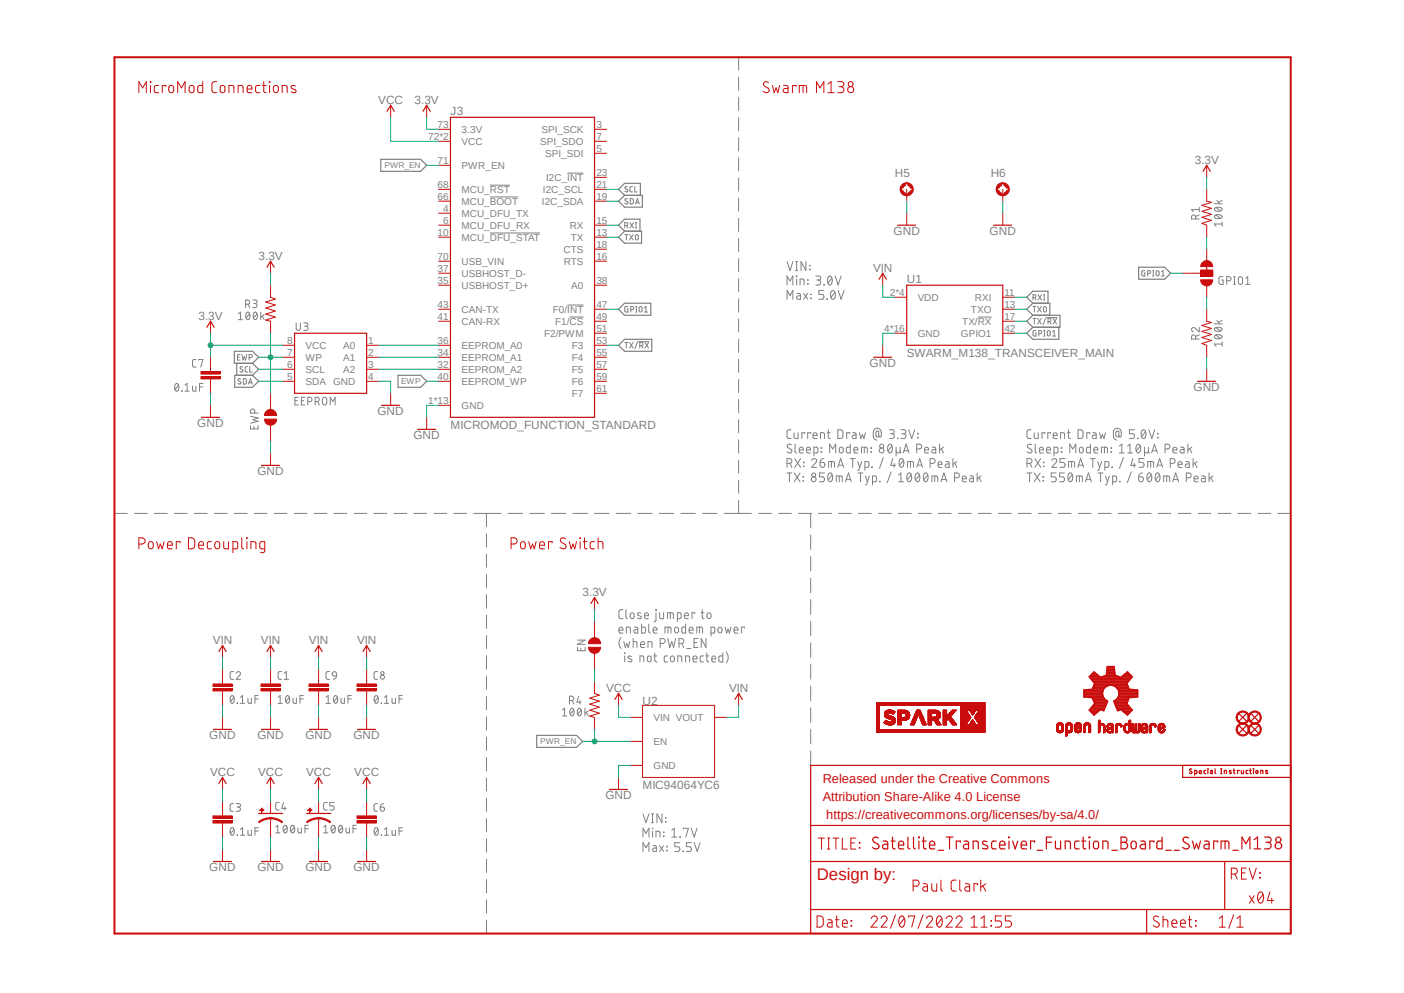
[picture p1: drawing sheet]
<svg xmlns="http://www.w3.org/2000/svg" width="297mm" height="210mm" viewBox="0 0 297 210" stroke-linecap="round" stroke-linejoin="round" font-family="sans-serif">
<defs><g id="words">
<text font-size="3.6" fill="#c90d0c" x="172.8" y="186">Design by:</text>
<g font-size="2.7" fill="#c90d0c">
<text x="174" y="165.7">Released under the Creative Commons</text>
<text x="174" y="169.5">Attribution Share-Alike 4.0 License</text>
<text x="174.8" y="173.3">https://creativecommons.org/licenses/by-sa/4.0/</text>
</g>
<g font-size="2.5" fill="#808080">
<text x="80" y="22">VCC</text>
<text x="87.7" y="22">3.3V</text>
<text x="95.3" y="24.3">J3</text>
<text x="252.7" y="34.7">3.3V</text>
<text x="189.3" y="37.5">H5</text>
<text x="209.6" y="37.5">H6</text>
<text x="189" y="49.7">GND</text>
<text x="209.4" y="49.7">GND</text>
<text x="54.7" y="55">3.3V</text>
<text x="184.7" y="57.5">VIN</text>
<text x="191.8" y="59.8">U1</text>
<text x="42" y="67.7">3.3V</text>
<text x="183.9" y="77.6">GND</text>
<text x="191.8" y="75.6">SWARM_M138_TRANSCEIVER_MAIN</text>
<text x="252.5" y="82.7">GND</text>
<text x="79.8" y="87.8">GND</text>
<text x="41.7" y="90.3">GND</text>
<text x="87.5" y="92.8">GND</text>
<text x="95.3" y="90.8">MICROMOD_FUNCTION_STANDARD</text>
<text x="54.4" y="100.5">GND</text>
<text x="123.2" y="126.1">3.3V</text>
<text x="45" y="136.3">VIN</text>
<text x="55.2" y="136.3">VIN</text>
<text x="65.4" y="136.3">VIN</text>
<text x="75.5" y="136.3">VIN</text>
<text x="128.2" y="146.4">VCC</text>
<text x="135.9" y="149.2">U2</text>
<text x="154.2" y="146.4">VIN</text>
<text x="44.3" y="156.3">GND</text>
<text x="54.4" y="156.3">GND</text>
<text x="64.6" y="156.3">GND</text>
<text x="74.8" y="156.3">GND</text>
<text x="44.5" y="164.2">VCC</text>
<text x="54.6" y="164.2">VCC</text>
<text x="64.8" y="164.2">VCC</text>
<text x="74.9" y="164.2">VCC</text>
<text x="135.9" y="167">MIC94064YC6</text>
<text x="128.1" y="169">GND</text>
<text x="44.3" y="184.2">GND</text>
<text x="54.4" y="184.2">GND</text>
<text x="64.6" y="184.2">GND</text>
<text x="74.8" y="184.2">GND</text>
</g>
<g font-size="2.1" fill="#808080">
<text x="90.6" y="29.5">72*2</text>
<text x="92.6" y="27">73</text>
<text x="97.7" y="28.1">3.3V</text>
<text x="114.6" y="28.1">SPI_SCK</text>
<text x="126.2" y="27">3</text>
<text x="126.2" y="29.5">7</text>
<text x="92.6" y="34.6">71</text>
<text x="97.7" y="30.6">VCC</text>
<text x="97.7" y="35.7">PWR_EN</text>
<text x="114.3" y="30.6">SPI_SDO</text>
<text x="115.4" y="33.2">SPI_SDI</text>
<text x="126.2" y="32">5</text>
<text x="92.6" y="39.7">68</text>
<text x="97.7" y="40.8">MCU_RST</text>
<text x="114.9" y="40.8">I2C_SCL</text>
<text x="115.5" y="38.3">I2C_INT</text>
<text x="126.2" y="37.1">23</text>
<text x="126.2" y="39.7">21</text>
<text x="92.6" y="42.2">66</text>
<text x="93.8" y="44.7">4</text>
<text x="93.8" y="47.3">6</text>
<text x="97.7" y="43.3">MCU_BOOT</text>
<text x="97.7" y="45.8">MCU_DFU_TX</text>
<text x="114.6" y="43.3">I2C_SDA</text>
<text x="126.2" y="42.2">19</text>
<text x="126.2" y="47.3">15</text>
<text x="92.6" y="49.8">10</text>
<text x="97.7" y="48.4">MCU_DFU_RX</text>
<text x="97.7" y="50.9">MCU_DFU_STAT</text>
<text x="119.2" y="53.5">CTS</text>
<text x="120.5" y="48.4">RX</text>
<text x="120.7" y="50.9">TX</text>
<text x="126.2" y="52.4">18</text>
<text x="126.2" y="49.8">13</text>
<text x="92.6" y="60">35</text>
<text x="92.6" y="57.4">37</text>
<text x="92.6" y="54.9">70</text>
<text x="97.7" y="58.5">USBHOST_D-</text>
<text x="97.7" y="56">USB_VIN</text>
<text x="119.3" y="56">RTS</text>
<text x="126.2" y="54.9">16</text>
<text x="126.2" y="60">38</text>
<text x="92.6" y="65.1">43</text>
<text x="97.7" y="61.1">USBHOST_D+</text>
<text x="120.9" y="61.1">A0</text>
<text x="126.2" y="65.1">47</text>
<text x="188.3" y="62.5">2*4</text>
<text x="194.1" y="63.6">VDD</text>
<text x="206.2" y="63.6">RXI</text>
<text x="212.5" y="62.5">11</text>
<text x="212.5" y="65.1">13</text>
<text x="92.6" y="67.6">41</text>
<text x="97.7" y="68.7">CAN-RX</text>
<text x="97.7" y="66.2">CAN-TX</text>
<text x="115.1" y="71.2">F2/PWM</text>
<text x="116.9" y="66.2">F0/INT</text>
<text x="117.4" y="68.7">F1/CS</text>
<text x="126.2" y="70.1">51</text>
<text x="126.2" y="67.6">49</text>
<text x="187.1" y="70.1">4*16</text>
<text x="194.1" y="71.2">GND</text>
<text x="203.3" y="71.2">GPIO1</text>
<text x="203.5" y="68.7">TX/RX</text>
<text x="205.4" y="66.2">TXO</text>
<text x="212.5" y="67.6">17</text>
<text x="212.5" y="70.1">42</text>
<text x="60.7" y="75.2">7</text>
<text x="60.7" y="72.7">8</text>
<text x="60.7" y="77.8">6</text>
<text x="64.6" y="76.3">WP</text>
<text x="64.6" y="73.8">VCC</text>
<text x="72.6" y="73.8">A0</text>
<text x="72.6" y="76.3">A1</text>
<text x="77.9" y="77.8">3</text>
<text x="77.9" y="72.7">1</text>
<text x="77.9" y="75.2">2</text>
<text x="92.6" y="72.7">36</text>
<text x="92.6" y="75.2">34</text>
<text x="92.6" y="77.8">32</text>
<text x="97.7" y="73.8">EEPROM_A0</text>
<text x="97.7" y="76.3">EEPROM_A1</text>
<text x="120.9" y="76.3">F4</text>
<text x="120.9" y="73.8">F3</text>
<text x="126.2" y="75.2">55</text>
<text x="126.2" y="72.7">53</text>
<text x="126.2" y="77.8">57</text>
<text x="60.7" y="80.3">5</text>
<text x="64.6" y="78.9">SCL</text>
<text x="64.6" y="81.4">SDA</text>
<text x="70.5" y="81.4">GND</text>
<text x="72.6" y="78.9">A2</text>
<text x="77.9" y="80.3">4</text>
<text x="92.6" y="80.3">40</text>
<text x="97.7" y="78.9">EEPROM_A2</text>
<text x="97.7" y="81.4">EEPROM_WP</text>
<text x="120.9" y="81.4">F6</text>
<text x="120.9" y="78.9">F5</text>
<text x="120.9" y="83.9">F7</text>
<text x="126.2" y="80.3">59</text>
<text x="126.2" y="82.8">61</text>
<text x="90.6" y="85.4">1*13</text>
<text x="97.7" y="86.5">GND</text>
<text x="138.3" y="152.5">VIN VOUT</text>
<text x="138.3" y="157.6">EN</text>
<text x="138.3" y="162.6">GND</text>
</g>
<g font-size="1.8" fill="#808080">
<text x="81.3" y="35.6">PWR_EN</text>
<text x="84.8" y="81.3">EWP</text>
<text x="114.3" y="157.4">PWR_EN</text>
</g>
</g></defs>
<path d="M23.7 11.9l249.6 186.1M273.3 11.9l-249.6 186.1" fill="none" stroke="#fff" stroke-width=".21"/>
<g fill="none" stroke="#808080" stroke-width=".21">
<path d="M156.3 12.1v2.8M156.3 16.3v2.8M103.6 39.2h4.3M120 36.6h3.4M132.8 39.5h-.3l-.3 .2 .6 .5v.3l-.2 .1-.4-.2M133.8 39.5h-.5v.2v.8l.5 .1M134.3 39.5v1.1h.5M156.3 20.6v2.8M156.3 24.9v2.7M156.3 29.1v2.8M156.3 33.4v2.8M156.3 37.7v2.7"/>
<path d="M103.6 41.7h6M103.6 49.3h10.7M132.2 47.7h.3a.32 .32 0 0 0 .3-.3 .32 .32 0 0 0-.3-.3h-.3v1.1M132.2 49.6h.6M132.5 49.6v1.2M132.6 47.7l.2 .5M132.8 42.1l-.3-.1-.3 .2 .6 .6v.2l-.2 .1-.4-.1M133.2 49.6l.7 1.2M133.3 47.1l.7 1.1M133.3 42l.6 .2 .1 .6-.2 .3h-.5zM133.9 49.6l-.7 1.2M134 47.1l-.7 1.1"/>
<path d="M134.4 47.1h.3M134.4 48.2h.3M134.5 49.7l.2-.1 .3 .1v.9a.31 .31 0 0 1-.3 .2 .31 .31 0 0 1-.3-.3zM134.5 43.1l.3-1.1 .4 1.1M134.5 47.1v1.1M134.5 42.8h.6M156.3 41.9v2.8M156.3 46.2v2.7M156.3 50.4v2.8M156.3 54.7v2.7M156.3 59v2.7M166.5 55.3l.6 1.9 .6-1.9"/>
<path d="M168.3 57.2h.4M168.3 55.3h.4M168.4 58.4l.2 .1zM168.5 55.3v1.9M168.5 59v1.3M170.5 55.3v1.9l-1-1.9v1.9M170.9 59.2v.1zM170.9 60v.1zM171.2 56.1l.2 .1zM171.2 56.9l.2 .2zM172.6 58.4h.6a.42 .42 0 0 1 .5 .4 .42 .42 0 0 1-.5 .4h-.4M173.1 59.2a.53 .53 0 0 1 .5 .6 .53 .53 0 0 1-.5 .5h-.5"/>
<path d="M175.3 58.5l.3-.1a1.15 1.15 0 0 1 0 1.9 1.2 1.2 0 0 1-.3-1.8zM176 58.8l-.9 1.1M176.7 58.4l.6 1.9 .6-1.9M242.2 57.2l-.6 .1v.8l.1 .2 .5 .1v-.7h-.2M242.8 57.9l.4-.1a.31 .31 0 0 0 .2-.3 .31 .31 0 0 0-.3-.3h-.3v1.2M243.8 57.2h.3M243.8 58.4h.3M244 57.2v1.2M244.6 57.4l.3-.2 .3 .2v.6a.32 .32 0 0 1-.3 .4 .32 .32 0 0 1-.3-.4zM245.7 58.4h.6M245.7 57.5l.3-.3v1.2M252.9 46.3v-.4a.44 .44 0 0 0-.3-.4 .44 .44 0 0 0-.5 .1v.7h1.6"/>
<path d="M253.7 45.4l-.8 .4M253.7 44.3h-1.6l.3 .5M253.7 43.9v.9M256.9 43.1h1.6M257.1 45.5l.6-.1a.58 .58 0 0 1 .7 .6l-.7 .3a.65 .65 0 0 1-.8-.5zM257.1 43.9l.6-.1a.58 .58 0 0 1 .7 .6l-.7 .3a.67 .67 0 0 1-.8-.4zM257.3 45.5l.8 .7M257.3 43.9l.8 .7M257.4 42.4l.6 .7M258.5 47.4h-1.6l.4 .4M258.5 46.9v.9M258.5 42.4l-.8 .4"/>
<path d="M258.7 58.5h-.7l-.1 .4v1l.3 .3h.5v-1h-.3M259.5 59.4h.5a.44 .44 0 0 0 .3-.7l-.3-.2h-.5v1.7M261 58.5h.3M261.2 58.5v1.7M262 58.7a.46 .46 0 0 1 .5-.2 .46 .46 0 0 1 .3 .5v.7a.45 .45 0 0 1-.3 .4 .45 .45 0 0 1-.5-.2zM263.5 58.9l.4-.4v1.7M41.4 76l-.5 .1-.2 .3 .1 1.1 .6 .1M42 76.2v-.2h.9l-.4 1.6M50.2 75.5h.5M50.4 66.4l.5-.4v1.6M50.4 67.6h1M50.8 75h-.6v1.2h.6"/>
<path d="M51.2 75l.2 1.2 .3-.8 .2 .8 .3-1.2M51.4 77.6l-.3-.1-.3 .1v.3l.5 .3 .1 .4-.3 .1-.3-.2M51.9 64.3h.5a.45 .45 0 0 0 .4-.2 .45 .45 0 0 0 0-.4l-.9-.2v1.6M52.2 66.1l.3-.1a.98 .98 0 0 1 0 1.6 .98 .98 0 0 1-.3-1.5zM52.4 77.5l-.5 .1v.2v.8l.5 .1M52.5 64.3l.3 .8M52.7 75.6h.3a.34 .34 0 0 0 .4-.3 .34 .34 0 0 0-.4-.3h-.3v1.2M52.8 66.4l-.7 .9M52.8 77.5v1.2h.6M53.5 63.5h.7a.37 .37 0 0 1 .2 .4 .37 .37 0 0 1-.4 .3h-.3M53.8 66.1l.2-.1a.98 .98 0 0 1 0 1.6 .98 .98 0 0 1-.2-1.5zM53.9 64.2a.45 .45 0 0 1 .5 .3 .45 .45 0 0 1-.3 .5l-.6 .1"/>
<path d="M54.4 66.4l-.8 .9M55.2 66v1.6M55.5 66.8l.4 .8M55.9 66.5l-.7 .6M62.7 68.3v1.4a.46 .46 0 0 0 .5 .2 .46 .46 0 0 0 .3-.4v-1.2M64.3 68.3h.7a.37 .37 0 0 1 .1 .4 .37 .37 0 0 1-.3 .3h-.4M64.7 69l.2 .1a.43 .43 0 0 1 .2 .5 .43 .43 0 0 1-.4 .3h-.4M120 64.5h3.4M120.5 67.1h2.9M132.2 72.4h.6M132.5 72.4v1.2M132.8 64.8l-.6 .1v.8l.1 .3h.5v-.6h-.2"/>
<path d="M133.2 72.4l.7 1.2M133.4 65.5h.3a.34 .34 0 0 0 .4-.3 .34 .34 0 0 0-.4-.4h-.3v1.2M133.9 72.4l-.7 1.2M134.5 64.8h.2M134.5 66h.2M134.6 64.8v1.2M134.9 72.3l-.6 1.4M135 72.3h2.2M135.3 73.1h.4a.34 .34 0 0 0 .3-.3 .34 .34 0 0 0-.3-.4h-.4v1.2M135.3 64.9l.2-.1 .3 .2v.7a.34 .34 0 0 1-.3 .3 .34 .34 0 0 1-.3-.3v-.5zM135.7 73.1l.3 .5M136.3 66h.7"/>
<path d="M136.3 65.1l.4-.3v1.2M136.4 72.4l.8 1.2M137.2 72.4l-.8 1.2M156.3 63.2v2.8M156.3 67.5v2.7M156.3 71.8v2.7M156.3 76v2.7M166.5 60.3v-1.9l.6 1 .6-1v1.9M166.5 63.3v-1.9l.6 1.1 .6-1.1v1.9M168.6 62.1h.6l.1 .3v.9l-.6-.1-.2-.1v-.3l.2-.2h.6M169.2 60.3v-1.3h.6l.3 .2v1.1M170 62.1l.9 1.2"/>
<path d="M170.9 62.1l-.9 1.2M171.5 62.2l.1 .1zM171.5 63l.1 .2zM174.3 61.4h-1.1v.9h.7a.52 .52 0 0 1 .4 .5 .52 .52 0 0 1-.4 .5h-.7M174.3 60.2l.1 .1zM174.9 63.2l.1 .1zM176 61.5l.2-.1a1.06 1.06 0 0 1 0 1.9 1.14 1.14 0 0 1-.2-1.8zM176.6 61.8l-.8 1.1M177.3 61.4l.6 1.9 .7-1.9M206.8 67.1h3M218.5 62.9h.3a.32 .32 0 0 0 .4-.3 .32 .32 0 0 0-.4-.3h-.3v1.2M218.5 64.8h.7"/>
<path d="M218.5 67.4h.7M218.8 64.8v1.2M218.8 67.4v1.1M218.9 62.9l.3 .6M219.2 69.9l-.6 .1-.1 .8 .2 .2 .5 .1v-.7h-.2M219.5 64.8l.8 1.2M219.5 67.4l.8 1.1M219.6 62.3l.7 1.2M219.8 70.6l.4-.1a.34 .34 0 0 0 .2-.3 .34 .34 0 0 0-.3-.3h-.3v1.2M220.3 64.8l-.8 1.2M220.3 67.4l-.8 1.1M220.3 62.3l-.7 1.2"/>
<path d="M220.8 65l.3-.2 .2 .2 .1 .7a.32 .32 0 0 1-.4 .3 .32 .32 0 0 1-.3-.3zM220.8 62.3h.2M220.8 63.5h.2M220.8 69.9h.3M220.8 71.1h.3M220.9 62.3v1.2M220.9 69.9v1.2M221.2 67.2l-.5 1.5M221.4 67.2h2.2M221.6 70.1a.31 .31 0 0 1 .3-.2 .31 .31 0 0 1 .3 .3v.5a.32 .32 0 0 1-.4 .4 .32 .32 0 0 1-.3-.4zM221.7 68h.3a.34 .34 0 0 0 .3-.3 .34 .34 0 0 0-.3-.3h-.3v1.1M222.1 68l.2 .5"/>
<path d="M222.7 71.1h.6M222.7 70.2l.3-.3v1.2M222.8 67.4l.7 1.1M223.5 67.4l-.7 1.1M252.9 71.7v-.4a.45 .45 0 0 0-.2-.4 .45 .45 0 0 0-.4 0l-.2 .8h1.6M253.7 69.3v.9l-.9-.8a.46 .46 0 0 0-.8 .2 .46 .46 0 0 0 .4 .6M253.7 70.8l-.8 .4M256.9 68.5h1.6M257.1 70.9l.6-.1a.58 .58 0 0 1 .7 .6l-.7 .3a.65 .65 0 0 1-.8-.5zM257.1 69.3l.6-.1a.58 .58 0 0 1 .7 .6l-.7 .3a.65 .65 0 0 1-.8-.5zM257.3 70.9l.8 .7M257.3 69.3l.8 .7"/>
<path d="M257.4 67.8l.6 .7M258.5 72.3v.9M258.5 72.8h-1.6l.4 .4M258.5 67.8l-.8 .4M261 60.2h.3M263.5 60.2h.9M37.2 81.2l.2-.1a.93 .93 0 0 1 0 1.6 .98 .98 0 0 1-.2-1.5zM37.8 81.4l-.8 1M38.4 82.6l.1 .1zM39.1 82.7h.9M39.1 81.4l.5-.3v1.6M40.7 81.7v.8l.3 .2h.4v-1"/>
<path d="M42.2 81.8h.7M42.9 81.1h-.7v1.6M50.9 80.2l-.3-.1-.2 .1v.3l.4 .2 .1 .4-.2 .1-.4-.1M51.5 80.1l.6 .1v.7l-.2 .3h-.4zM52.6 81.2l.4-1.1 .4 1.1M52.7 80.9h.6M53 90v.7h1.6v-.7M53 88.1l1.6 .3-1.1 .4 1.1 .3-1.6 .4M53.7 90.2v.5M53.9 87.4l-.1-.7a.43 .43 0 0 0-.5-.2 .43 .43 0 0 0-.3 .4v.5h1.6M62.4 84.8h.5M63.1 84h-.7v1.6h.7"/>
<path d="M63.8 84.8h.5M64.5 84h-.7v1.6h.7M65.1 84.9h.7a.46 .46 0 0 0 .2-.5 .46 .46 0 0 0-.4-.4h-.5v1.6M66.7 84.9h.4a.46 .46 0 0 0 .4-.3 .46 .46 0 0 0-.1-.5l-.7-.1v1.6M67.2 84.9l.4 .7M68.3 84.2a.46 .46 0 0 1 .5-.1 .46 .46 0 0 1 .3 .4v.7a.47 .47 0 0 1-.4 .4 .47 .47 0 0 1-.5-.4zM69.8 85.6v-1.6l.6 .9 .5-.9v1.6M156.3 80.3v2.7M156.3 84.5v2.8M156.3 88.8v2.7M156.3 93v2.8M156.3 97.3v2.8"/>
<path d="M166.5 98h.5a.51 .51 0 0 0 .5-.5 .51 .51 0 0 0-.5-.5h-.5v1.8M167.1 98l.4 .8M167.3 90.9h-.6l-.2 .4v1.2l.2 .2 .6 .1M167.4 94.1a.5 .5 0 0 0-.6-.1 .5 .5 0 0 0-.2 .6l.7 .4a.42 .42 0 0 1 .2 .5 .42 .42 0 0 1-.4 .3l-.6-.3M168 91.5v1.1l.3 .2h.5v-1.3M168.1 97l1.3 1.8M168.2 93.9v1.6l.3 .3M169.1 95.2h.8a.44 .44 0 0 0-.3-.6 .44 .44 0 0 0-.5 .4v.5l.1 .3h.7M169.4 97l-1.3 1.8M170 97.7l.1 .2zM170 98.6l.1 .1zM170.3 91.7v-.2h-.7v1.3"/>
<path d="M170.6 95.2h.8a.44 .44 0 0 0-.3-.6 .44 .44 0 0 0-.5 .4v.5l.2 .3h.6M171.5 91.7v-.2h-.6v1.3M171.7 97.4a.52 .52 0 0 1 .7-.4 .52 .52 0 0 1 .2 .8l-.9 1h1.1M172 92.1h.8a.44 .44 0 0 0-.3-.6 .44 .44 0 0 0-.5 .4v.7l.8 .2M172.2 95.8h.5l.3-.2v-.7l-.2-.3h-.6v1.8M173.5 97.8h.6a.52 .52 0 0 1 .4 .5 .52 .52 0 0 1-.5 .5 .52 .52 0 0 1-.5-.5zM173.6 92.8v-1.3l.8 .2v1.1M173.7 94.7l.1 .1zM173.7 95.5l.1 .1zM174.3 97a.79 .79 0 0 0-.8 .8M175 91.5h.6M175.2 90.9v1.6l.1 .1 .3 .2"/>
<path d="M175.3 98.8v-1.2l1.2 .1v1.1M175.5 95.8v-1.9l.6 1.1 .7-1.1v1.9M175.9 97.6v1.2M177.2 98.8l.6-1.8 .7 1.8M177.2 90.9l.9 .1a1.63 1.63 0 0 1 .2 1.5l-.3 .2-.8 .1zM177.4 98.4h.9M177.6 94.8a.43 .43 0 0 1 .5-.2 .43 .43 0 0 1 .3 .4v.4a.42 .42 0 0 1-.4 .4 .42 .42 0 0 1-.5-.4zM179.7 91.7v-.2h-.6v1.3M179.9 93.9v1.9h-.7l-.2-.3 .1-.8 .8-.1M179.9 97h1M180.4 91.5l.5 .1 .2 .2v1l-.6-.1-.2-.3v-.2l.8-.2M180.4 97v1.8"/>
<path d="M180.6 95.2h.9v-.2a.43 .43 0 0 0-.4-.4 .43 .43 0 0 0-.5 .4l.2 .8h.7M181.4 97.6l.5 1.2M181.8 91.5l.3 1.3 .4-.9 .3 .9 .3-1.3M182.2 95.8v-1.2l1.2 .1 .1 1.1M182.3 97.6l-.6 1.9h-.3M182.8 94.6v1.2M183 98.8l.8-.1v-.8l-.2-.2-.6-.1v1.9M184.2 95.5l.2 .1zM184.2 94.7l.2 .1zM184.4 98.8h.1zM185.9 92.1l-.2 .3-.4-.1 .1-1.1h.5v1l.2 .3 .3-.2a1.48 1.48 0 0 0-.5-1.7 .85 .85 0 0 0-1.2 .8v.9a.79 .79 0 0 0 .8 .8M186.9 96.8l-.8 2.3"/>
<path d="M188 94l.3-.1a1.06 1.06 0 0 1 0 1.9 1.16 1.16 0 0 1-.3-1.8zM188.2 90.9h.6a.42 .42 0 0 1 .4 .4 .42 .42 0 0 1-.4 .4h-.4M188.5 99.8l-.8 2.3M188.7 91.7a.51 .51 0 0 1 .5 .5 .51 .51 0 0 1-.5 .6h-.5M188.7 94.4l-.9 1M188.8 97l-.4 1.4h1.1M189.1 98v.8M189.6 95.4a.42 .42 0 0 0 .4 .4 .42 .42 0 0 0 .4-.4M189.6 94.6v1.8M189.9 92.7v.1zM190.4 94.6v1l.2 .2M190.5 97h.2a1.11 1.11 0 0 1 0 1.8 1.13 1.13 0 0 1-.2-1.8z"/>
<path d="M190.6 90.9h.6a.42 .42 0 0 1 .4 .4 .42 .42 0 0 1-.4 .4h-.4M191.1 95.8l.6-1.9 .6 1.9M191.1 97.4l-.8 1M191.1 91.7a.51 .51 0 0 1 .6 .5 .51 .51 0 0 1-.6 .6h-.5M191.2 95.3h1M192 98.8v-1.2l1.2 .1 .1 1.1M192.2 90.9l.7 1.9 .6-1.9M192.6 97.6v1.2M193.9 95h.6a.51 .51 0 0 0 .5-.6 .51 .51 0 0 0-.5-.5h-.6v1.9M193.9 98.8l.7-1.8 .6 1.8M194.1 91.7l.1 .1zM194.1 92.5l.1 .1z"/>
<path d="M194.1 98.4h.9M195.6 95.2h.8a.44 .44 0 0 0-.3-.6 .44 .44 0 0 0-.5 .4v.6l.8 .2M196.8 98h.5a.51 .51 0 0 0 .5-.5 .51 .51 0 0 0-.5-.5h-.5v1.8M197.2 94.6h.6l.2 .3v.9h-.7a.37 .37 0 0 1-.2-.5 .37 .37 0 0 1 .4-.2h.5M198.5 98.2h.8a.42 .42 0 0 0-.3-.6 .42 .42 0 0 0-.5 .4l.1 .8h.7M198.8 93.9v1.9M199.1 94.9l.5 .9M199.6 94.6l-.8 .6M200.1 97.6l.5 .1 .2 .2v.9h-.6l-.2-.1v-.4l.8-.2M201.6 97v1.8M202 98l.4 .8M202.4 97.6l-.8 .6"/>
<path d="M217.3 98h.5a.51 .51 0 0 0 .5-.5 .51 .51 0 0 0-.5-.5h-.5v1.8M217.9 98l.4 .8M218.1 90.9h-.6l-.2 .4v1.2l.2 .2 .6 .1M218.2 94.1a.5 .5 0 0 0-.6-.1 .5 .5 0 0 0-.2 .6l.7 .4a.41 .41 0 0 1 .2 .5 .41 .41 0 0 1-.4 .3l-.6-.3M218.8 91.5v1l.3 .3h.5v-1.3M218.9 97l1.3 1.8M219 93.9v1.6l.3 .3M219.9 95.2h.8v-.2a.43 .43 0 0 0-.4-.4 .43 .43 0 0 0-.4 .4v.5l.1 .3h.7M220.2 97l-1.3 1.8M220.8 98.6l.1 .1zM220.8 97.7l.1 .2zM221 91.7v-.2h-.6v1.3"/>
<path d="M221.4 95.2h.8v-.2a.43 .43 0 0 0-.4-.4 .43 .43 0 0 0-.4 .4l.1 .8h.7M222.2 91.7v-.2h-.5v1.3M222.5 97.4a.51 .51 0 0 1 .7-.4 .51 .51 0 0 1 .2 .8l-.9 1h1.1M222.8 92.1h.8v-.2a.43 .43 0 0 0-.4-.4 .43 .43 0 0 0-.4 .4v.7l.8 .2M223 95.8l.8-.2v-.7l-.2-.3h-.6v1.8M224.4 92.8v-1.3l.8 .2v1.1M224.5 95.5l.1 .1zM224.5 94.7l.1 .1zM225.3 97h-1.1v.8h.7a.54 .54 0 0 1 .4 .5 .54 .54 0 0 1-.4 .5h-.7M225.8 91.5h.6M226 90.9v1.6l.1 .1 .3 .2M226.1 98.8v-1.2l1.2 .1v1.1"/>
<path d="M226.3 95.8v-1.9l.6 1.1 .7-1.1v1.9M226.7 97.6v1.2M228 98.8l.6-1.8 .6 1.8M228 90.9h.6a.51 .51 0 0 1 .5 .5v.8a.51 .51 0 0 1-.5 .6h-.6zM228.1 98.4h1M228.5 94.6a.42 .42 0 0 1 .7 .4v.4a.4 .4 0 0 1-.5 .4 .4 .4 0 0 1-.4-.4zM230.5 91.7v-.2h-.6v1.3M230.7 93.9v1.9h-.7l-.2-.3 .1-.8 .8-.1M230.7 97h1M231.2 91.5l.5 .1 .2 .2v1l-.7-.1a.37 .37 0 0 1-.1-.4 .37 .37 0 0 1 .3-.3h.5M231.2 97v1.8M231.4 95.2h.8a.44 .44 0 0 0-.3-.6 .44 .44 0 0 0-.5 .4v.6l.8 .2"/>
<path d="M232.2 97.6l.4 1.2M232.6 91.5l.3 1.3 .3-.9 .4 .9 .2-1.3M233 95.8v-1.2l1.2 .1 .1 1.1M233 97.6l-.6 1.9h-.2M233.6 94.6v1.2M233.7 98.8h.6l.2-.1 .1-.8-.2-.2-.7-.1v1.9M235 95.5l.2 .1zM235 94.7l.2 .1zM235.2 98.8h.1zM236.7 92.1l-.2 .3-.4-.1v-.9l.6-.2v1l.2 .3 .3-.3v-.8a.83 .83 0 0 0-.8-.8 .83 .83 0 0 0-.9 .8v.9a.8 .8 0 0 0 .8 .8M236.8 95.8h1M236.8 94.4l.5-.5v1.9"/>
<path d="M237.7 96.8l-.9 2.3M238.5 95.8h1.1M238.5 94.4l.6-.5v1.9M239.3 99.8l-.8 2.3M239.6 97l-.4 1.4h1.1M239.9 98v.8M240 90.9h-1.1v.8h.7a.51 .51 0 0 1 .4 .5 .51 .51 0 0 1-.4 .6h-.7M240.6 94l.2-.1a1.11 1.11 0 0 1 0 1.9 1.16 1.16 0 0 1-.2-1.8zM240.6 92.7l.1 .1zM241.2 94.4l-.8 1M241.7 91l.2-.1a1.16 1.16 0 0 1 .2 1.8l-.2 .1a1.16 1.16 0 0 1-.2-1.8zM242 97h-1v.8h.6a.54 .54 0 0 1 .4 .5 .54 .54 0 0 1-.4 .5h-.6"/>
<path d="M242.1 95.4a.42 .42 0 0 0 .4 .4 .42 .42 0 0 0 .5-.4M242.1 94.6v1.8M242.3 91.3l-.8 1M242.8 98.8v-1.2l1.2 .1 .1 1.1M243 94.6v1l.2 .2M243 90.9l.7 1.9 .6-1.9M243.4 97.6v1.2M243.6 95.8l.6-1.9 .7 1.9M243.8 95.3h.9M244.7 98.8l.6-1.8 .7 1.8M244.9 98.4h.9M244.9 91.7l.1 .1z"/>
<path d="M244.9 92.5l.1 .1zM246.5 95h.5a.51 .51 0 0 0 .5-.6 .51 .51 0 0 0-.5-.5h-.5v1.9M247.6 98h.5a.51 .51 0 0 0 .5-.5 .51 .51 0 0 0-.5-.5h-.5v1.8M248.1 95.2h.9a.44 .44 0 0 0-.3-.6 .44 .44 0 0 0-.6 .4l.1 .6 .8 .2M249.2 98.2h.9a.44 .44 0 0 0-.3-.6 .44 .44 0 0 0-.6 .4v.6l.2 .2h.7M249.7 94.6h.6l.2 .3v.9h-.7a.37 .37 0 0 1-.1-.5 .37 .37 0 0 1 .3-.2h.5M250.8 97.6l.6 .1 .2 .2v.9h-.7a.37 .37 0 0 1-.1-.4 .37 .37 0 0 1 .3-.3h.5M251.3 93.9v1.9M251.7 94.9l.4 .9M252.1 94.6l-.8 .6M252.4 97v1.8M252.7 98l.5 .8"/>
<path d="M253.2 97.6l-.8 .6M24.2 108.6h2.7M28.4 108.6h2.8M32.6 108.6h2.8M36.9 108.6h2.7M41.1 108.6h2.7M45.3 108.6h2.7M49.5 108.6h2.8M53.8 108.6h2.7M58 108.6h2.7M62.2 108.6h2.7M66.4 108.6h2.8"/>
<path d="M70.7 108.6h2.7M74.9 108.6h2.7M79.1 108.6h2.7M83.3 108.6h2.8M87.5 108.6h2.8M91.8 108.6h2.7M96 108.6h2.7M100.2 108.6h5.8M102.9 108.6v2.8M102.9 112.9v2.8M102.9 117.2v2.8M107.5 108.6h3.1"/>
<path d="M112.1 108.6h3M116.6 108.6h3.1M121.2 108.6h3.1M125.8 108.6h3.1M130.3 108.6h3.1M134.9 108.6h3.1M139.5 108.6h3M144.1 108.6h3M148.6 108.6h3.1M153.2 108.6h5.8M156.3 101.6v2.7M156.3 105.8v2.8"/>
<path d="M160.5 108.6h2.7M164.7 108.6h2.7M166.5 100h1M167 100v1.9M168 100l1.2 1.9M168.9 108.6h2.8M169.2 100l-1.2 1.9M169.9 100.8l.1 .1zM169.9 101.6l.1 .1zM171.5 108.6v3M171.5 113.2v3M171.5 117.7v3.1"/>
<path d="M173.1 108.6h2.8M174.4 100h-1v.8h.6a.54 .54 0 0 1 .4 .6 .54 .54 0 0 1-.4 .5h-.6M175.4 100.1l.2-.1a1.11 1.11 0 0 1 0 1.9 1.16 1.16 0 0 1-.2-1.8zM176.1 100.5l-.9 1M176.9 101.9v-1.2l1.2 .1 .1 1.1M177.4 108.6h2.7M177.5 100.7v1.2M178.9 101.9l.6-1.9 .6 1.9M179 101.4h1M181.5 100h1M181.6 108.6h2.7M182 100v1.9"/>
<path d="M183.1 100.7l.4 1.2M183.9 100.7l-.6 1.8h-.2M184.6 101.9h.5l.3-.2-.1-1h-.7v1.8M185.8 108.6h2.8M186.1 101.8l.1 .1zM190 108.6h2.8M190.1 101.9h1M190.1 100.5l.5-.5v1.9M192.1 100.1l.3-.1a1.11 1.11 0 0 1 0 1.9 1.16 1.16 0 0 1-.3-1.8zM192.7 100.5l-.8 1M193.9 100.1l.2-.1a1.11 1.11 0 0 1 0 1.9 1.13 1.13 0 0 1-.2-1.8zM194.3 108.6h2.7"/>
<path d="M194.5 100.5l-.8 1M195.6 100.1l.2-.1a1.11 1.11 0 0 1 0 1.9 1.2 1.2 0 0 1-.2-1.8zM196.3 100.5l-.9 1M197.1 101.9v-1.2h1.1l.2 1.2M197.7 100.7v1.2M198.5 108.6h2.7M199.1 101.9l.6-1.9 .6 1.9M199.2 101.4h1M201.9 101h.5a.51 .51 0 0 0 .6-.5 .51 .51 0 0 0-.6-.5h-.5v1.9M202.7 108.6h2.7M203.6 101.3h.8a.44 .44 0 0 0-.3-.6 .44 .44 0 0 0-.5 .3v.7l.3 .2h.5M205.2 100.7h.5l.2 .3v.9h-.6l-.2-.4v-.2l.8-.1"/>
<path d="M206.7 100v1.9M207 108.6h2.7M207.1 101l.5 .9M207.6 100.7l-.9 .6M211.2 108.6h2.7M215.4 108.6h2.7M217.3 100h1M217.8 100v1.9M218.8 100l1.2 1.9M219.6 108.6h2.8M220 100l-1.2 1.9M220.6 101.6l.2 .1z"/>
<path d="M220.6 100.8l.2 .1zM223.4 100h-1v.8h.6a.54 .54 0 0 1 .4 .6 .54 .54 0 0 1-.4 .5h-.6M223.9 108.6h2.7M225.2 100h-1v.8h.6a.55 .55 0 0 1 .4 .6 .55 .55 0 0 1-.4 .5h-.6M226.2 100.1l.2-.1a.9 .9 0 0 1 .5 1.3l-.2 .5-.3 .1a1.2 1.2 0 0 1-.2-1.8zM226.8 100.5l-.8 1M227.7 101.9v-1.2l1.2 .1 .1 1.1M228.1 108.6h2.7M228.3 100.7v1.2M229.6 101.9l.7-1.9 .6 1.9M229.8 101.4h.9M232.3 100h1"/>
<path d="M232.3 108.6h2.7M232.8 100v1.9M233.8 100.7l.5 1.2M234.7 100.7l-.6 1.8h-.3M235.4 101.9l.8-.2v-.7l-.1-.3h-.7v1.8M236.5 108.6h2.8M236.9 101.8v.1zM240.7 108.6h2.8M240.9 100.8h.6a.52 .52 0 0 1 .4 .6 .52 .52 0 0 1-.5 .5 .52 .52 0 0 1-.5-.5zM241.7 100a.79 .79 0 0 0-.8 .8M242.9 100.1l.2-.1a1.06 1.06 0 0 1 0 1.9 1.2 1.2 0 0 1-.2-1.8zM243.5 100.5l-.8 1"/>
<path d="M244.6 100.1l.3-.1a.9 .9 0 0 1 .5 1.3l-.3 .5-.2 .1a1.2 1.2 0 0 1-.3-1.8zM245 108.6h2.7M245.3 100.5l-.8 1M246.2 101.9v-1.2l1.2 .1v1.1M246.8 100.7v1.2M248.1 101.9l.6-1.9 .6 1.9M248.2 101.4h1M249.2 108.6h2.7M251 101h.5a.51 .51 0 0 0 .5-.5 .51 .51 0 0 0-.5-.5h-.5v1.9M252.6 101.3h.8a.44 .44 0 0 0-.3-.6 .44 .44 0 0 0-.5 .3v.6l.2 .3h.6M253.4 108.6h2.8M254.2 100.7h.6l.2 .3v.9h-.7a.37 .37 0 0 1-.2-.4 .37 .37 0 0 1 .4-.3h.5"/>
<path d="M255.8 100v1.9M256.1 101l.5 .9M256.6 100.7l-.8 .6M257.6 108.6h2.8M261.9 108.6h2.7M266.1 108.6h2.7M270.3 108.6h2.7M102.9 121.5v2.8M102.9 125.8v2.8M102.9 130.1v2.8M102.9 134.4v2.8M102.9 138.7v2.8"/>
<path d="M122.2 135.4h1.6l-1.6 .9h1.6M122.2 136.9v.7h1.6v-.7M122.9 137.1v.5M130.9 133.3h.9a.44 .44 0 0 0-.3-.6 .44 .44 0 0 0-.6 .4l.2 .8h.7M131.4 134.8a1.81 1.81 0 0 0 0 2.4M131.8 128.9l-.7 .1-.2 .4 .1 1.2 .1 .2 .7 .1M132 135.7l.3 1.2 .3-.8 .3 .8 .3-1.2M132.1 138.1l.1 .1zM132.2 138.7v1.3M132.4 128.9v1.6l.3 .4M132.5 133.9v-1.3h.6l.2 .2v1.1M133.4 129.8a.41 .41 0 0 1 .5-.2 .41 .41 0 0 1 .3 .4v.4a.42 .42 0 0 1-.5 .5 .42 .42 0 0 1-.4-.5z"/>
<path d="M133.6 138.9a.49 .49 0 0 0-.8 0l.1 .2 .8 .5v.2l-.3 .2-.6-.1M133.9 135.7h.6l.2 .1v1.1M133.9 135v1.9M134.2 132.6l.5 .1 .2 .3v.9h-.4a.36 .36 0 0 1-.4-.4 .36 .36 0 0 1 .4-.3h.4M135.4 140v-1.3h.5l.2 .2 .1 1.1M135.5 136.3h.9a.44 .44 0 0 0-.3-.6 .44 .44 0 0 0-.6 .4l.2 .8h.7M135.6 129.7l-.5-.1-.3 .2v.2l.8 .4v.4l-.8-.1M135.7 132v1.9h.7l.2-.3-.1-.8-.8-.2M136.4 130.2h.8a.42 .42 0 0 0-.3-.6 .42 .42 0 0 0-.5 .4l.1 .8 .7 .1M137 138.9a.41 .41 0 0 1 .5-.2 .41 .41 0 0 1 .3 .4v.5a.4 .4 0 0 1-.4 .4 .4 .4 0 0 1-.5-.4zM137.1 136.9v-1.2l.8 .1v1.1M137.2 132v1.6l.4 .3"/>
<path d="M138.2 133.3h.8a.42 .42 0 0 0-.3-.6 .42 .42 0 0 0-.5 .4l.1 .8h.7M138.3 138.7h.6M138.5 138.1v1.6l.2 .3h.2M138.7 128.9l.2 .2zM138.8 129.6v1.5l-.2 .3-.3 .1M139.5 129.6l.1 1.1 .3 .2h.5v-1.3M139.7 136.1h.5a.53 .53 0 0 0 .5-.5 .53 .53 0 0 0-.5-.6h-.5v1.9M140.7 133.9v-1.3l1.1 .1 .1 .3v.9M141.2 130.9v-1.3h1l.2 .2 .1 1.1M141.2 138.7l-.6 .1-.1 .3 .1 .9h.6M141.3 135l.4 1.9 .4-1.2 .4 1.2 .4-1.9M141.3 132.6v1.3"/>
<path d="M141.8 129.6v1.3M142 138.8a.42 .42 0 0 1 .7 .3v.5a.42 .42 0 0 1-.5 .4 .42 .42 0 0 1-.4-.4v-.5zM142.7 132.8a.43 .43 0 0 1 .5-.2 .43 .43 0 0 1 .4 .5v.4a.42 .42 0 0 1-.5 .4 .42 .42 0 0 1-.4-.4zM143.3 130.9h.5l.3-.2-.1-1.1h-.7v1.9M143.4 140v-1.3h.5l.3 .2v1.1M143.6 136.1h.5a.53 .53 0 0 0 .6-.5 .53 .53 0 0 0-.6-.6h-.5v1.9M144.2 136.1l.5 .8M144.8 130.2h.8a.44 .44 0 0 0-.3-.6 .44 .44 0 0 0-.5 .4v.7l.8 .2M145 132v1.9h-.6l-.1-1.1 .2-.2h.5M145 140v-1.3l.8 .2 .1 1.1M145.3 137.2h.8M145.8 133.3h.8a.44 .44 0 0 0-.3-.6 .44 .44 0 0 0-.5 .4l.2 .8h.6"/>
<path d="M146.6 139.4h.8a.45 .45 0 0 0-.2-.7 .45 .45 0 0 0-.6 .4l.2 .9h.6M146.8 135.9h.6M147 129.8v-.2h-.6v1.3M147.4 133.9v-1.3h.9l.3 .2v1.1M147.7 135h-.9v1.9h.9M148 132.6v1.3M148.3 129.6h.6M148.5 128.9v1.6l.2 .3 .2 .1M148.8 138.7l-.5 .1-.2 .3 .1 .7 .6 .2M149.3 138.7h.6M149.4 135v1.9l-1.1-1.9v1.9M149.5 138.1v1.6l.2 .3h.2"/>
<path d="M149.6 129.8a.43 .43 0 0 1 .5-.2 .43 .43 0 0 1 .3 .4v.4a.42 .42 0 0 1-.4 .5 .42 .42 0 0 1-.4-.5zM150.4 133.9h.5l.3-.2-.1-1-.7-.1v1.9M150.6 139.4h.8a.43 .43 0 0 0-.3-.7 .43 .43 0 0 0-.5 .4l.1 .9h.7M152.1 132.7a.42 .42 0 0 1 .6 .4v.4a.42 .42 0 0 1-.4 .4 .42 .42 0 0 1-.4-.4v-.4zM152.9 138.1v1.9h-.7l-.1-.3v-.8l.8-.2M153.4 132.6l.3 1.3 .3-.8 .3 .8 .3-1.3M153.6 137.9a1.81 1.81 0 0 1 0 2.3M155.3 133.3h.8a.44 .44 0 0 0-.3-.6 .44 .44 0 0 0-.5 .4v.6l.3 .2h.5M157.5 132.8v-.2h-.7v1.3M171.5 122.3v3M171.5 126.8v3.1M171.5 131.4v3.1"/>
<path d="M171.5 136v3.1M48.9 147.2l.2-.1a.96 .96 0 0 1 0 1.7 .98 .98 0 0 1-.2-1.6zM49.4 142l-.5 .1-.2 .3v1.1l.2 .1 .5 .1M49.5 147.5l-.7 .9M50 142.4a.45 .45 0 0 1 .6-.3 .45 .45 0 0 1 .2 .6l-.8 1h.9M50.2 148.7v.1zM50.8 148.8h1M50.8 147.5l.5-.4v1.7M52.5 147.7v.8l.2 .3h.5v-1.1M53.9 147.8h.8M54.7 147.1h-.8v1.7M58.8 148.8h.9"/>
<path d="M58.8 147.5l.5-.4v1.7M59.6 142l-.6 .1-.2 .3 .1 1.1 .1 .1 .6 .1M60.1 143.7h.9M60.1 142.4l.5-.4v1.7M60.7 147.2l.1-.1a.96 .96 0 0 1 0 1.7l-.3-.3a1.06 1.06 0 0 1 .2-1.3zM61.2 147.5l-.7 .9M62 147.7v.8l.3 .3h.4v-1.1M63.5 147.8h.7M64.2 147.1h-.7v1.7M69 148.8h.9M69 147.5l.4-.4v1.7M69.7 142l-.5 .1-.2 .3v1.1l.2 .1 .5 .1"/>
<path d="M70.5 142.1a.47 .47 0 0 1 .7 .4v.5l-.7-.1-.2-.4zM70.8 147.2l.2-.1a.96 .96 0 0 1 0 1.7l-.3-.3a1.14 1.14 0 0 1 .1-1.3zM71.2 143a.72 .72 0 0 1-.7 .7M71.4 147.5l-.7 .9M72.1 147.7v.8l.3 .3h.5v-1.1M73.6 147.8h.7M74.3 147.1h-.7v1.7M79.4 147.2l.2-.1a.96 .96 0 0 1 0 1.7l-.3-.3a1.14 1.14 0 0 1 .1-1.3zM79.8 142l-.5 .1-.2 .3 .1 1.1 .1 .1 .5 .1M80 147.5l-.8 .9M80.6 148.7l.1 .1zM81.3 148.8h.9"/>
<path d="M81.3 147.5l.5-.4v1.7M82.9 147.7v.8l.3 .3h.5v-1.1M84.4 147.8h.7M85.1 147.1h-.7v1.7M102.9 143v2.8M102.9 147.3v2.8M102.9 151.6v2.8M102.9 155.9v2.8M119 150.2l.4-.4v1.6M119 151.4h.9M120.5 148.2h.4a.47 .47 0 0 0 .5-.5 .47 .47 0 0 0-.5-.5h-.4v1.7M120.8 149.9l.2-.1a.96 .96 0 0 1 0 1.6 .98 .98 0 0 1-.2-1.5z"/>
<path d="M121 148.2l.4 .7M121.4 150.2l-.8 .8M122.4 149.9l.2-.1a.96 .96 0 0 1 0 1.6 .98 .98 0 0 1-.2-1.5zM122.4 147.2l-.4 1.3h.9M122.7 148.2v.7M122.9 150.2l-.7 .8M123.7 149.8v1.6M124 150.7l.5 .7M124.5 150.3l-.8 .6M171.5 140.5v3.1M171.5 145.1v3.1M171.5 149.7v3.1"/>
<path d="M171.5 154.3v3M171.5 158.8v3.1M48.9 175.1l.2-.1a.93 .93 0 0 1 0 1.7 .98 .98 0 0 1-.2-1.6zM49.4 170h-.5l-.2 .3v1.1l.7 .2M49.5 175.4l-.7 .9M50 170h.7a.37 .37 0 0 1 .2 .4 .37 .37 0 0 1-.4 .3h-.3M50.2 176.6v.1zM50.4 170.7a.45 .45 0 0 1 .5 .3 .45 .45 0 0 1-.3 .5l-.6 .1M50.8 175.4l.5-.4v1.7M50.8 176.7h1M52.5 175.6l.1 1.1h.6v-1.1M53.9 175.8h.8"/>
<path d="M54.7 175h-.8v1.7M58.3 174.9l.5-.4v1.6M58.3 176.1h.9M59.1 169.7l-.6 .1-.2 .3 .1 1.1 .7 .1M60 169.7l-.4 1.3h.9M60.2 174.6l.1-.1a.93 .93 0 0 1 0 1.6 .98 .98 0 0 1-.1-1.5zM60.2 170.6v.7M60.7 174.9l-.7 .9M61.7 174.6l.2-.1a.93 .93 0 0 1 0 1.6 1.02 1.02 0 0 1-.2-1.5zM62.3 174.9l-.7 .9M63 175.1l.2 1h.6v-1M64.5 175.3h.7"/>
<path d="M65.2 174.5h-.7v1.6M68.5 176.1h.9M68.5 174.9l.4-.4v1.6M69.2 169.7l-.5 .1-.2 .3v1.1l.7 .1M70.3 174.6l.2-.1a.93 .93 0 0 1 0 1.6 1.02 1.02 0 0 1-.2-1.5zM70.7 169.7h-.9v.7h.5a.45 .45 0 0 1 .4 .5 .45 .45 0 0 1-.4 .4h-.5M70.9 174.9l-.8 .9M71.8 174.6l.3-.1a.93 .93 0 0 1 0 1.6 1.02 1.02 0 0 1-.3-1.5zM72.4 174.9l-.7 .9M73.2 175.1l.1 1h.6v-1M74.7 175.3h.7M75.4 174.5h-.7v1.6"/>
<path d="M79.4 175.1l.2-.1a.93 .93 0 0 1 0 1.7 1.02 1.02 0 0 1-.2-1.6zM79.8 170h-.5l-.2 .3 .1 1.1 .6 .2M80 175.4l-.8 .9M80.4 170.7h.6a.46 .46 0 0 1 .3 .5 .46 .46 0 0 1-.4 .4 .46 .46 0 0 1-.5-.4zM80.6 176.6l.1 .1zM81.2 170a.72 .72 0 0 0-.8 .7M81.3 176.7h.9M81.3 175.4l.5-.4v1.7M82.9 175.6l.2 1.1h.6v-1.1M84.4 175.8h.7M85.1 175h-.7v1.7M102.9 160.2v2.8"/>
<path d="M102.9 164.5v2.8M102.9 168.8v2.8M102.9 173.1v2.8M102.9 177.4v2.8M136 172.1l.7 1.9 .6-1.9M136 177v-1.8l.7 1 .6-1v1.8M137.8 174h.5M137.8 172.1h.5M138 175.2l.1 .1zM138 172.1v1.9M138 175.8v1.2M138.1 178.9h.6l.2 .3v.9l-.7-.1-.2-.3 .1-.2 .8-.1"/>
<path d="M138.8 177v-1.2h.5l.3 .2v1M139.5 178.9l.9 1.2M140 172.1v1.9l-1-1.9v1.9M140.4 176l.1 .1zM140.4 176.8l.1 .1zM140.4 178.9l-.9 1.2M140.8 172.9l.1 .1zM140.8 173.7l.1 .2zM141 179l.1 .1zM141 179.8l.1 .2zM142.1 175.6l.5-.4v1.8M142.1 177h1.1"/>
<path d="M143.8 178.2h-1.1v.9h.7a.52 .52 0 0 1 .4 .5 .52 .52 0 0 1-.4 .5h-.7M143.8 177h.1zM144.6 175.4v-.2h1l-.5 1.8M146.2 175.2l.7 1.8 .5-1.8M146.3 178.2h-1.1v.9h.6a.52 .52 0 0 1 .5 .5 .52 .52 0 0 1-.5 .5h-.6M146.9 178.2l.6 1.9 .6-1.9M102.9 181.7v2.8M102.9 186v2.8M102.9 190.3v2.8M102.9 194.6v2.8M136 180.1v-1.9l.7 1.1 .6-1.1v1.9M144.4 180l.2 .1z"/>
<circle cx="186.5" cy="95.3" r=".51"/>
<circle cx="186.5" cy="94.3" r=".42"/>
<circle cx="172.1" cy="101.4" r=".51"/>
<circle cx="172.1" cy="100.4" r=".42"/>
<circle cx="80.9" cy="142.4" r=".35"/>
<circle cx="80.9" cy="143.2" r=".45"/>
</g>
<g fill="none" stroke="#808080" stroke-width=".25">
<path d="M80.6 33.7h8.4l1.3 1.3-1.3 1.2h-8.4zM130.9 42.5l1.2-1.2h3.8v2.5h-3.8zM132.1 48.9l-1.2-1.3 1.2-1.2h3.3v2.5M132.1 48.9h3.6v2.5h-3.6l-1.2-1.2zM132.1 41.3l-1.2-1.3 1.2-1.2h3.4v2.5M240.9 56.5h5.5l1.2 1.3-1.2 1.3h-5.5zM49.6 74.3h3.8l1.3 1.3-1.3 1.2h-3.8zM49.7 79.4h3.7l1.3 1.2-1.3 1.3h-3.7zM50.1 76.8v2.6M53.4 76.8l1.3 1.3-1.3 1.3M84.2 79.4h4.8l1.3 1.2-1.3 1.3h-4.8zM130.9 73l1.2-1.2h5.8v2.5h-5.8z"/>
<path d="M132.1 64.1h5.6v2.6h-5.6l-1.2-1.3zM218.5 64.1l-1.3-1.2 1.3-1.3h3.2v2.5M218.5 64.1h3.6v2.6M218.5 64.1l-1.3 1.3 1.3 1.3M218.5 66.7h5.7v2.5h-5.7M218.5 66.7l-1.3 1.2 1.3 1.3M218.5 69.2l-1.3 1.3 1.3 1.3h5.5v-2.6M113.5 155.5h8.5l1.2 1.3-1.2 1.3h-8.5z"/>
</g>
<g fill="none" stroke="#c90d0c" stroke-width=".21">
<path d="M29.4 19.6v-2.3l.8 1.3 .7-1.3v2.3M31.8 17.3l.1 .1zM31.8 18.1v1.5M33.6 18.1h-.7l-.3 .4 .1 .9 .9 .2M35.1 18.3v-.2h-.8v1.5M35.9 18.2a.54 .54 0 0 1 .8 .4v.5a.53 .53 0 0 1-.5 .5 .53 .53 0 0 1-.5-.5v-.5zM37.6 19.6v-2.3l.8 1.3 .8-1.3v2.3M40.2 18.2a.54 .54 0 0 1 .9 .4v.5a.53 .53 0 0 1-.6 .5 .53 .53 0 0 1-.5-.5v-.5zM42.9 17.3v2.3h-.9l-.2-.4 .1-1 .3-.1h.7M45.8 17.3l-.7 .1-.3 .4 .1 1.5 .3 .3h.6M46.7 18.2a.53 .53 0 0 1 .6-.1 .53 .53 0 0 1 .3 .5v.5a.51 .51 0 0 1-.5 .5 .51 .51 0 0 1-.5-.5zM48.4 19.6v-1.5h.7l.3 .1 .1 1.4"/>
<path d="M50.4 19.6v-1.5h.7l.3 .1v1.4M52.3 18.8h1a.54 .54 0 0 0-.4-.7 .54 .54 0 0 0-.6 .5v.8l.4 .2h.6M55 18.1h-.7l-.2 .4v.9l.9 .2M55.5 18.1h.8M55.8 17.3v1.9a.38 .38 0 0 0 .5 .4M57 17.3l.1 .1zM57 18.1v1.5M58 18.2a.54 .54 0 0 1 .9 .4v.5a.53 .53 0 0 1-.5 .5 .53 .53 0 0 1-.6-.5l.1-.8zM59.7 19.6v-1.5h.7l.3 .1v1.4M62.5 18.2a.59 .59 0 0 0-.9 .2l.2 .3 .6 .3 .2 .4a.8 .8 0 0 1-1 .1M162.6 17.5a.62 .62 0 0 0-.6-.2 .62 .62 0 0 0-.5 .5l.3 .4 .7 .4a.59 .59 0 0 1 0 .9 .59 .59 0 0 1-.8 0l-.3-.2M163.4 18.1l.4 1.5 .4-1 .3 1 .4-1.5"/>
<path d="M165.8 18.1l.9 .1v1.4h-.6a.45 .45 0 0 1-.4-.3 .45 .45 0 0 1 .2-.5l.8-.1M168.4 18.3v-.2h-.8v1.5M169.1 19.6v-1.5h1.4l.1 .4v1.1M169.9 18.1v1.5M172.7 19.6v-2.3l.8 1.3 .8-1.3v2.3M175.1 19.6h1.3M175.1 17.8l.7-.5v2.3M177.2 17.3h.8a.53 .53 0 0 1 .5 .5 .53 .53 0 0 1-.5 .5h-.5M177.9 18.3a.64 .64 0 0 1 .6 .7 .64 .64 0 0 1-.6 .6h-.7M29.4 115.1h.7a.66 .66 0 0 0 .6-.7 .66 .66 0 0 0-.6-.7h-.7v2.4M31.6 114.6a.54 .54 0 0 1 .8 .5v.5a.53 .53 0 0 1-.5 .5 .53 .53 0 0 1-.5-.5v-.5zM33.1 114.6l.4 1.5 .4-1 .4 1 .4-1.5"/>
<path d="M35.4 115.3h1a.54 .54 0 0 0-.3-.7 .54 .54 0 0 0-.7 .5v.6l.2 .3 .8 .1M38.1 114.8v-.2h-.8v1.5M39.9 113.7h.7a.74 .74 0 0 1 .6 .7v1a.65 .65 0 0 1-.6 .7h-.7zM42 115.3h1.1a.54 .54 0 0 0-.4-.7 .54 .54 0 0 0-.7 .5l.1 .8 .3 .2h.7M44.7 114.6h-.7a1.36 1.36 0 0 0-.1 1.3l.8 .2M45.6 114.6a.54 .54 0 0 1 .9 .5v.5a.53 .53 0 0 1-.5 .5 .53 .53 0 0 1-.6-.5v-.5zM47.3 114.6l.1 1.3 .3 .2h.6v-1.5M49.3 116.1l.8-.1a1.36 1.36 0 0 0 .1-1.3l-.3-.1h-.6v2.3M51.1 113.7v2l.2 .3 .2 .1M52.2 113.7l.1 .2zM52.2 114.6v1.5M53.1 116.1v-1.5h.7l.3 .1v1.4"/>
<path d="M56 116.1h-.6l-.4-.2-.1-1 .3-.3h.8v1.9l-.2 .3-.7 .1M108.1 115.1h.7a.66 .66 0 0 0 .6-.7 .66 .66 0 0 0-.6-.7h-.7v2.4M110.3 114.6a.5 .5 0 0 1 .6 0 .5 .5 0 0 1 .2 .5v.5a.51 .51 0 0 1-.5 .5 .51 .51 0 0 1-.5-.5l.1-.7zM111.8 114.6l.5 1.5 .3-1 .4 1 .4-1.5M114.1 115.3h1.1a.55 .55 0 0 0-.4-.7 .55 .55 0 0 0-.7 .5l.1 .8 .3 .2h.7M116.8 114.8v-.2h-.8v1.5M119.6 114a.61 .61 0 0 0-.6-.3 .61 .61 0 0 0-.5 .6l.3 .4 .7 .4a.59 .59 0 0 1 .1 .9 .59 .59 0 0 1-.9 0l-.3-.2M120.4 114.6l.4 1.5 .4-1 .4 1 .4-1.5M122.7 113.7l.1 .2zM122.7 114.6v1.5M123.4 114.6h.8M123.7 113.7v2a.38 .38 0 0 0 .5 .4"/>
<path d="M125.8 114.6h-.7l-.3 .3 .1 1 .9 .2M126.5 114.6h.7l.3 .1 .1 1.4M126.5 113.7v2.4M193.2 187.4h.6a.64 .64 0 0 0 .6-.6 .64 .64 0 0 0-.6-.7h-.6v2.4M195.3 186.9h.7l.2 .4v1.2h-.6a.47 .47 0 0 1-.4-.5 .47 .47 0 0 1 .4-.5h.6M197.1 186.9v1.1l.4 .5h.7v-1.6M199.1 186.1v1.9v.3l.3 .2M202.3 186.1l-.8 .1-.3 .4 .1 1.5 .2 .3 .8 .1M203 186.1v1.9l.1 .3 .3 .2M204.2 186.9h.7l.2 .4v1.2h-.6a.47 .47 0 0 1-.4-.5 .47 .47 0 0 1 .4-.5h.6M206.8 187.2v-.3h-.8v1.6M207.5 186.1v2.4"/>
<path d="M207.9 187.4l.6 1.1M208.5 186.9l-1 .8M264.3 189.4l1 1.6M265.3 189.4l-1 1.6M266.3 188.8a.46 .46 0 0 1 .8 .2 1.81 1.81 0 0 1-.2 2 .46 .46 0 0 1-.7-.3 1.85 1.85 0 0 1 .1-1.9zM267.2 189.2l-1.1 1.3M268.6 188.6l-.5 1.9h1.3M269 189.9v1.1"/>
<circle cx="179.9" cy="17.8" r=".53"/>
<circle cx="180" cy="19" r=".64"/>
</g>
<g fill="none" stroke="#c90d0c" stroke-width=".25">
<path d="M264.7 151l1.5 1.5M266.2 151l-1.5 1.5M250.2 161.9h22.8v2.5h-22.8zM252.1 162.7l-.3-.1-.2 .2 .5 .5v.2l-.2 .1-.3-.2M252.7 163.6l.5-.1-.1-.6h-.4v1.1M253.7 163.3h.5l-.1-.3h-.4v.4l.5 .2M255.1 162.9l-.4 .1v.5l.4 .1M255.5 162.6h.1M255.5 162.9v.7M256.1 162.9h.3l.1 .2v.5h-.4v-.4h.4M257 162.6v.8l.2 .2M258.2 163.6h.3"/>
<path d="M258.2 162.6h.3M258.4 162.6v1M259 163.6v-.7h.4l.1 .7M260.4 163l-.3 .1 .4 .3-.1 .2-.3-.1M260.9 162.9h.3M261 162.6v.8l.2 .2M262.1 163l-.3-.1v.7M262.6 162.9v.6l.2 .1h.3v-.7M264 162.9h-.3l-.1 .2 .1 .4 .3 .1M264.4 162.9h.3M264.5 162.6v.9l.2 .1M265.1 162.6h.1"/>
<path d="M265.2 162.9v.7M265.2 162.6h.1M265.7 163h.4l-.1 .6-.3-.1zM266.7 163.6v-.7h.4l.1 .7M268.1 163l-.4 .1 .5 .3-.1 .2-.4-.1"/>
</g>
<path d="M264.4 150.8a1.4 1.4 0 0 1 2.2 .2 1.4 1.4 0 0 1-.8 2.1 1.4 1.4 0 0 1-1.8-1.4h.3a1.15 1.15 0 0 1 1.6-1.1 1.15 1.15 0 0 1 .4 1.9 1.15 1.15 0 0 1-1.9-.4l-.1-.4h-.3z" fill-rule="evenodd" fill="#c90d0c"/>
<path d="M264.4 150.8a1.4 1.4 0 0 1 2.2 .2 1.4 1.4 0 0 1-.8 2.1 1.4 1.4 0 0 1-1.8-1.4h.3a1.15 1.15 0 0 1 1.6-1.1 1.15 1.15 0 0 1 .4 1.9 1.15 1.15 0 0 1-1.9-.4l-.1-.4h-.3z" fill="none" stroke="#c90d0c" stroke-width=".21"/>
<path d="M264.7 153.5l1.5 1.5M266.2 153.5l-1.5 1.5" fill="none" stroke="#c90d0c" stroke-width=".25"/>
<path d="M264.4 153.4a1.4 1.4 0 0 1 2.2 .1 1.4 1.4 0 0 1-.8 2.1 1.4 1.4 0 0 1-1.8-1.3h.3a1.15 1.15 0 0 1 1.6-1.1 1.15 1.15 0 0 1 .4 1.9 1.15 1.15 0 0 1-1.9-.4l-.1-.4h-.3z" fill-rule="evenodd" fill="#c90d0c"/>
<path d="M264.4 153.4a1.4 1.4 0 0 1 2.2 .1 1.4 1.4 0 0 1-.8 2.1 1.4 1.4 0 0 1-1.8-1.3h.3a1.15 1.15 0 0 1 1.6-1.1 1.15 1.15 0 0 1 .4 1.9 1.15 1.15 0 0 1-1.9-.4l-.1-.4h-.3z" fill="none" stroke="#c90d0c" stroke-width=".21"/>
<path d="M262.1 153.5l1.6 1.5M263.7 153.5l-1.6 1.5" fill="none" stroke="#c90d0c" stroke-width=".25"/>
<path d="M261.8 153.4a1.4 1.4 0 0 1 2.3 .1 1.4 1.4 0 0 1-.8 2.1 1.4 1.4 0 0 1-1.8-1.3h.2a1.15 1.15 0 0 1 1.6-1.1 1.15 1.15 0 0 1 .4 1.9 1.15 1.15 0 0 1-1.9-.4l-.1-.4h-.2z" fill-rule="evenodd" fill="#c90d0c"/>
<path d="M261.8 153.4a1.4 1.4 0 0 1 2.3 .1 1.4 1.4 0 0 1-.8 2.1 1.4 1.4 0 0 1-1.8-1.3h.2a1.15 1.15 0 0 1 1.6-1.1 1.15 1.15 0 0 1 .4 1.9 1.15 1.15 0 0 1-1.9-.4l-.1-.4h-.2z" fill="none" stroke="#c90d0c" stroke-width=".21"/>
<path d="M262.1 151l1.6 1.5M263.7 151l-1.6 1.5" fill="none" stroke="#c90d0c" stroke-width=".25"/>
<path d="M261.8 150.8a1.4 1.4 0 0 1 2.3 .2 1.4 1.4 0 0 1-.8 2.1 1.4 1.4 0 0 1-1.8-1.4h.2a1.15 1.15 0 0 1 1.6-1.1 1.15 1.15 0 0 1 .4 1.9 1.15 1.15 0 0 1-1.9-.4l-.1-.4h-.2z" fill-rule="evenodd" fill="#c90d0c"/>
<path d="M47.1 144.1v.6M47.1 146.1v.5M261.8 150.8a1.4 1.4 0 0 1 2.3 .2 1.4 1.4 0 0 1-.8 2.1 1.4 1.4 0 0 1-1.8-1.4h.2a1.15 1.15 0 0 1 1.6-1.1 1.15 1.15 0 0 1 .4 1.9 1.15 1.15 0 0 1-1.9-.4l-.1-.4h-.2z" fill="none" stroke="#c90d0c" stroke-width=".21"/>
<path d="M45 145.6h4.1v.5h-4.1z" fill-rule="evenodd" fill="#c90d0c"/>
<path d="M45 145.6h4.1v.5h-4.1z" fill="none" stroke="#c90d0c" stroke-width=".21"/>
<path d="M45 144.7h4.1v.5h-4.1z" fill-rule="evenodd" fill="#c90d0c"/>
<path d="M45 144.7h4.1v.5h-4.1zM47.1 141.6v2.5M47.1 146.6v2.6M47.1 151.7v2.6M57.2 151.7v2.6M47.1 172v.6M47.1 174.1v.5" fill="none" stroke="#c90d0c" stroke-width=".21"/>
<path d="M45.2 154.3h3.8M55.3 154.3h3.8" fill="none" stroke="#c90d0c" stroke-width=".25"/>
<path d="M45 173.6h4.1v.5h-4.1z" fill-rule="evenodd" fill="#c90d0c"/>
<path d="M45 173.6h4.1v.5h-4.1z" fill="none" stroke="#c90d0c" stroke-width=".21"/>
<path d="M45 172.6h4.1v.5h-4.1z" fill-rule="evenodd" fill="#c90d0c"/>
<path d="M45 172.6h4.1v.5h-4.1zM47.1 164.4v2.6M47.1 169.5v2.5M47.1 174.6v2.5M47.1 179.7v2.5M77.6 172v.6M77.6 174.1v.5" fill="none" stroke="#c90d0c" stroke-width=".21"/>
<path d="M46.3 165.7l.8-1.3 .7 1.3M45.2 182.2h3.8" fill="none" stroke="#c90d0c" stroke-width=".25"/>
<path d="M75.5 173.6h4.1v.5h-4.1z" fill-rule="evenodd" fill="#c90d0c"/>
<path d="M75.5 173.6h4.1v.5h-4.1z" fill="none" stroke="#c90d0c" stroke-width=".21"/>
<path d="M75.5 172.6h4.1v.5h-4.1z" fill-rule="evenodd" fill="#c90d0c"/>
<g fill="none" stroke="#c90d0c" stroke-width=".21">
<path d="M186.7 73v2.6M47.1 136.5v2.6M130.9 146.6v2.6M185.5 148.6h22.8v6.3h-22.8zM185.5 154.9h22.8M185.5 154.8h22.8M185.5 154.7h22.8M185.5 154.6h22.8M185.5 154.5h22.8M185.5 154.4h22.8M185.5 154.3h22.8M185.5 154.3h.6"/>
<path d="M185.5 154.2h.6M185.5 154.1h.6M185.5 154h.6M185.5 153.9h.6M185.5 153.8h.6M185.5 153.7h.6M185.5 153.6h.6M185.5 153.5h.6M185.5 153.4h.6M185.5 153.3h.6M185.5 153.2h.6M185.5 153.1h.6"/>
<path d="M185.5 153h.6M185.5 152.9h.6M185.5 152.8h.6M185.5 152.7h.6M185.5 152.6h.6M185.5 152.5h.6M185.5 152.4h.6M185.5 152.3h.6M185.5 149.2h22.8M185.5 152.1h.6M185.5 150.2h.6M185.5 152.2h.6"/>
<path d="M185.5 152h.6M185.5 151.9h.6M185.5 151.8h.6M185.5 151.7h.6M185.5 151.6h.6M185.5 151.5h.6M185.5 151.4h.6M185.5 151.3h.6M185.5 151.2h.6M185.5 151.1h.6M185.5 151h.6M185.5 150.9h.6"/>
<path d="M185.5 150.8h.6M185.5 150.7h.6M185.5 150.6h.6M185.5 150.5h.6M185.5 150.4h.6M185.5 150.3h.6M185.5 150.1h.6M185.5 150h.6M185.5 149.9h.6M185.5 149.8h.6M185.5 149.7h.6M185.5 149.6h.6"/>
<path d="M185.5 149.5h.6M185.5 149.4h.6M185.5 149.3h.6M185.5 149.2h.6M185.5 149.1h22.8M185.5 149h22.8M185.5 148.9h22.8M185.5 148.8h22.8M185.5 148.7h22.8M186.1 149.2v5.1M187 152.8h2.3M187 152.8l.6 .4 .7 .1"/>
<path d="M187 152.8h2.4M187.1 152.9h2.2M187.1 152.7h2.3M187.1 152.7h1M187.1 151.3h.9M187.1 151.3h.8M187.1 151.2h.8M187.1 151.1l.7 .1M187.1 151l.7 .1M187.1 151h.7M187.1 150.9h.7M187.1 151.3l.2 .3"/>
<path d="M187.2 153h2M187.2 152.7h.7M187.2 151.4h1.2M187.2 151.3l1.1 .1M187.2 150.9h.7M187.2 150.8h.7M187.2 150.8h.8M187.2 152.6h.5M187.2 151.5h1.5M187.2 151.5h1.3M187.2 150.7h2.1M187.2 153h1.9"/>
<path d="M187.2 152.5h.5M187.2 151.6h1.7M187.2 150.6h2.1M187.3 152.5h.3M187.3 151.6h1.7M187.3 150.6h2M187.3 150.5h2M187.3 150.5l-.2 .8M187.3 151.6l1.4 .7M187.3 152.4h.2M187.3 151.7h1.8M187.4 151.7h1.7"/>
<path d="M187.4 150.5h1.7M187.4 153.1h1.7M187.4 151.8h1.8M187.4 150.4h1.7M187.4 150.4l-.1 .1M187.4 152.4l.2 .1M187.4 152.4l-.4 .4M187.4 152.4h.1M187.5 153.2h1.5M187.5 150.4h1.5M187.5 150.3h1.4M187.6 153.2h1.3"/>
<path d="M187.6 151.8h1.6M187.6 151.9h1.7M187.6 152.5l.9 .2M187.7 150.2h1M187.7 153.2h1.1M187.7 151.9h1.6M187.8 151.1h-.6M187.9 150.2h.6M187.9 152h1.5M187.9 151.3l.5 .1M188 150.8l-.2 .1 .1 .4M188 150.8h.6"/>
<path d="M188.1 150.2h.1M188.2 152.1h1.2M188.3 153.3h.1M188.3 152.1h1.1M188.3 150.8h.8M188.4 152.1h1M188.4 151.4l.9 .5M188.5 152.7h.9M188.5 150.2l-1.1 .2M188.5 150.2l.8 .3M188.6 152.2h.8M188.6 150.8h.5"/>
<path d="M188.6 150.8l.4 .2M188.6 152.7h.8M188.6 150.9h.5M188.7 152.6h.7M188.7 152.3h.7M188.7 150.9h.4M188.7 152.5h.7M188.7 152.4h.7M188.7 152.3l.1 .1M188.7 152.6l-.2 .1M188.8 152.4v.1M188.8 152.4l-.1 .2"/>
<path d="M188.8 151h.2M188.9 151h.1M188.9 153.2l-.6 .1M189 151v.1M189 151h.1M189.1 153.1l-.2 .1M189.2 150.7h-2M189.2 153l-.1 .1M189.3 151.9l.1 .1M189.3 150.5l-.3 .5M189.4 152.8l-.2 .2M189.4 152v.2"/>
<path d="M189.4 152.6v.2M189.4 152.2v.4M190 153.2h.7M190 153.1h.7M190 153h.7M190 152.9h.7M190 152.8h.7M190 152.7h.7M190 152.6h.7M190 152.5h.7M190 152.4h.7M190 152.3h1.6"/>
<path d="M190 152.1h2.1M190 152.3h1.7M190 152.1h2M190 151.9h2.2M190 151.8h2.3M190 151.7h.7M190 151.6h.7M190 151.5h.7M190 151.4h.7M190 151.3h.7M190 151.2h.7M190 151.1h.7"/>
<path d="M190 151h.7M190 150.9h.7M190 150.8h2.4M190 150.8h2.3M190 150.7h2.3M190 150.6h2.2M190 150.5h2.2M190 150.5h2.1M190 150.4h2M190 150.4h1.9M190 150.3h1.9M190 150.2h1.6"/>
<path d="M190.7 150.8v1M191.4 151.7h.9M191.4 150.9h1M191.4 151.7l-.2 .1M191.4 150.8l.2 .2M191.5 151.7h.9M191.6 151.6h.8M191.6 150.9l.8 .1M191.6 151h.8M191.6 151l.1 .1M191.7 151.5h.7M191.7 151h.7"/>
<path d="M191.7 151.4h.7M191.7 151.3h.7M191.7 151.2h.7M191.7 151.1h.7M191.7 151.1v.4M191.7 151.5l-.3 .2M191.9 152.2l-1.9 .2M191.9 152.2h-1.9M191.9 150.4l-.6-.2h-1.3v3h.7v-.8M191.9 150.4l.5 .4M192.2 152h-2.2M192.2 151.9l-.3 .3"/>
<path d="M192.4 150.8v.2M192.4 151.6h-.8M192.4 151.5l-.2 .4M192.4 151v.3M192.4 151h.1M192.4 151.3h-.6M192.4 151.3v.2M192.4 151.3h.1M192.7 153.2h.7M192.7 153.1h.7M192.8 153h.7M192.8 152.9h.7"/>
<path d="M192.9 152.8h.6M192.9 152.7h.7M193 152.6h.6M193 152.5h.7M193 152.4h.7M193.1 152.3h.7M193.1 152.1h.7M193.2 152.1h.6M193.2 151.9h.7M193.3 151.9h.6M193.3 151.8h.6M193.3 151.7h.7"/>
<path d="M193.4 151.6h.6M193.4 151.6h.7M193.4 151.5h.7M193.5 153l-.8 .1M193.5 151.4h.6M193.5 151.3h.7M193.5 152.8l-.7 .1M193.5 151.2h.7M193.6 151.1h.6M193.6 151h1.4M193.6 151l-.9 2.3 .7-.1 .9-2.2 .9 2.3 .7-.1-1-2.2M193.6 152.6l-.7 .1"/>
<path d="M193.6 151l.4-.8h.6l.3 .8M193.6 151h1.3M193.7 150.9h1.2M193.7 152.4h-.7M193.7 150.8h1.2M193.7 150.7h1.2M193.8 150.7h1M193.8 152.2h-.7M193.8 150.6h1M193.8 150.5h1M193.9 152h-.7M193.9 150.5h.8"/>
<path d="M193.9 150.4h.8M193.9 150.3h.7M194 151.8h-.7M194 150.2h.6M194.3 151.1l.7 .1M194.3 151.1h.7M194.4 151.2h.6M194.4 151.3h.7M194.4 151.4h.7M194.4 151.3l.7 .1M194.5 151.5h.7M194.5 151.6h.7"/>
<path d="M194.6 151.7h.6M194.6 151.8h.7M194.6 151.9h.8M194.6 151.9h.7M194.7 152.1h.7M194.7 152h.7M194.7 152.1h.8M194.8 152.3h.7M194.8 152.2h.7M194.8 152.4h.7M194.9 152.4h.7M194.9 152.6h.7"/>
<path d="M194.9 152.5h.7M194.9 152.6l.8 .1M195 152.8h.7M195 152.7h.7M195.1 153h.7M195.1 152.9h.6M195.2 153.2h.7M195.2 153.1h.6M196.4 153.2h.7M196.4 153.1h.7M196.4 153h.7M196.4 152.9h.7"/>
<path d="M196.4 152.8h.7M196.4 152.7h.7M196.4 152.6h.7M196.4 152.5h.7M196.4 152.4h.7M196.4 152.3h2M196.4 152.1h2.1M196.4 152.2h1.9M196.4 152.1h2M196.4 151.9h2.3M196.4 151.8h2.4M196.4 151.7h2.4"/>
<path d="M196.4 151.6h.7M196.4 151.5h.7M196.4 151.4h.7M196.4 151.3h.7M196.4 151.2h.7M196.4 151.1h.7M196.4 151h.7M196.4 150.9h.7M196.4 150.8h2.5M196.4 150.7h2.4M196.4 150.6h2.4M196.4 150.6h2.3"/>
<path d="M196.4 150.5h2.3M196.4 150.5h2.2M196.4 150.4h2.2M196.4 150.4h2.1M196.4 150.3h2M196.4 150.2h1.8M197.1 150.8v.9M197.7 152.4h.8M197.7 152.4h.7M197.7 152.5h.8M197.8 152.6h.8M197.8 152.6l.8 .1"/>
<path d="M197.9 152.7h.8M197.9 152.8h.8M198 152.8h.8M198 150.8l.2 .2M198 152.9h.8M198 151.6h.9M198 150.9h.9M198 153h.8M198.1 153l.8 .1M198.1 153h.7M198.1 150.9h.8M198.1 151.6h.8"/>
<path d="M198.1 151.6l-.1 .1M198.2 153.2h.8M198.2 153.1h.7M198.2 151.5h.7M198.2 151h.8M198.2 151v.4M198.2 151h.7M198.2 151.4h.7M198.2 151.3h.7M198.2 151.2h.7M198.2 151.1h.7M198.2 151.4l-.1 .2"/>
<path d="M198.5 150.4l-.7-.2h-1.4v3h.7v-.9M198.5 150.4l.4 .4M198.6 152h-2.2M198.8 151.8l-.5 .4 .8 1.1-.9-.1-.6-.9M198.8 151.8h-2.4M198.9 151.6l-.1 .2M198.9 150.8l.1 .4M198.9 151.3h-.7h.7M199 151.2l-.1 .4M199 151.2v.1M199.6 153.2h.6M199.6 153.1h.6"/>
<path d="M199.6 153h.6M199.6 152.9h.6M199.6 152.8h.6M199.6 152.7h.6M199.6 152.6h.6M199.6 152.5h.6M199.6 152.4h.6M199.6 152.3h.7M199.6 152.1h.9M199.6 152.1h.8M199.6 152h1.8M199.6 151.9h1.8"/>
<path d="M199.6 151.9h1.7M199.6 151.8h1.7M199.6 151.7h1.6M199.6 151.6h1.5M199.6 151.5h1.4M199.6 151.5h.6M199.6 151.4h.6M199.6 151.3h.6M199.6 151.2h.6M199.6 151.1h.6M199.6 151h.6M199.6 150.9h.6"/>
<path d="M199.6 150.8h.6M199.6 150.7h.6M199.6 150.6h.6M199.6 150.5h.6M199.6 150.4h.6M199.6 150.3h.6M199.6 150.2h.6M200.2 152.4l.4-.4 .9 1.3M200.3 151.5h.8M200.3 151.4h.8M200.4 152.2h-.8M200.4 151.3h.9"/>
<path d="M200.5 151.3h.8M200.5 151.2h.8M200.7 152.1h.8M200.7 151.1h.8M200.7 151h.8M200.7 151l-.5 .6v-1.4h-.6v3h.6v-.8M200.7 151l.8-.8h.8l-.8 .8M200.7 152.2h.9M200.8 152.3h.8M200.8 150.9h.9M200.9 152.4h.9M200.9 152.4h.8"/>
<path d="M200.9 150.8h.8M201 152.5h.8M201 152.6h.8M201 151.5l1.4 1.8-.9-.1M201 152.6l.9 .1M201 150.7h.8M201.1 150.6h.8M201.1 152.7h.8M201.2 152.8h.8M201.2 152.8l.9 .1M201.2 151.3l-.8 .1M201.3 152.9h.8"/>
<path d="M201.3 150.5h.8M201.3 150.4h.8M201.3 153h.8M201.3 153l.9 .1M201.4 150.3h.8M201.4 153.2h.9M201.4 153.1h.8M201.4 151.1l-.8 .1M201.4 150.2h.9M201.5 153.2h.8M201.5 151l-.5 .5M201.6 150.9l-.8 .1"/>
<path d="M201.8 150.7h-.8M202 150.5h-.8M203 154.3v.6M203.2 154.3h5.1M203.2 154.2h5.1M203.2 154.1h5.1M203.2 154h5.1M203.2 153.9h5.1M203.2 153.8h5.1M203.2 153.7h5.1M203.2 153.6h5.1M203.2 153.5h5.1"/>
<path d="M203.2 153.4h5.1M203.2 153.3h5.1M203.2 153.2l5.1 .1M203.2 153.2h1.1M203.2 153.2h1.2M203.2 153.1h1.2M203.2 153h1.3M203.2 152.9h1.4M203.2 152.8h1.4M203.2 152.7h1.4M203.2 152.7h1.5M203.2 152.6h1.5"/>
<path d="M203.2 152.6h1.6M203.2 152.5h1.6M203.2 152.5h1.7M203.2 152.4h1.7M203.2 152.3h1.7M203.2 149.2v5.1M203.2 152.1h1.9M203.2 150.2h5.1M203.2 152.3h1.8M203.2 152.2h1.8M203.2 151.9h2M203.2 151.8h2.1"/>
<path d="M203.2 151.7h2.2M203.2 151.6h2.1M203.2 151.5h2M203.2 151.4h2M203.2 151.3l1.9 .1M203.2 151.3h1.9M203.2 151.2h1.8M203.2 151.1l1.8 .1M203.2 151.1h1.7M203.2 151h1.7M203.2 150.9l1.7 .1M203.2 150.9h1.6"/>
<path d="M203.2 150.8h1.6M203.2 150.8h1.5M203.2 150.7h1.5M203.2 150.7h1.4M203.2 150.6h1.4M203.2 150.5h1.4M203.2 150.5h1.3M203.2 150.4h1.3M203.2 150.4h1.2M203.2 150.3h1.2M203.2 150.2h1.1M203.2 150.1h5.1"/>
<path d="M203.2 150h5.1M203.2 149.9h5.1M203.2 149.8h5.1M203.2 149.7h5.1M203.2 149.6h5.1M203.2 149.5h5.1M203.2 149.4h5.1M203.2 149.3h5.1M203.2 149.2h5.1M204.3 150.2l1.1 1.5M204.6 152.8l-1.4 .1M204.9 152.4h-1.7"/>
<path d="M205.1 153.2h1.3M205.1 150.2l.7 1 .6-1M205.1 153.1h1.2M205.1 150.3h1.3M205.1 150.2h1.3M205.1 152.1l-.8 1.2M205.2 153l1.1 .1M205.2 152h-2M205.2 153h1M205.2 150.4h1.1M205.3 153h.9M205.3 152.9h.9"/>
<path d="M205.3 150.5h.9M205.3 151.8h-2.1M205.4 152.8h.7M205.4 151.7l-.3 .4M205.4 150.6h.8M205.4 152.7h.7M205.4 150.7h.7M205.4 152.7h.6M205.5 150.8h.5M205.5 152.6h.5M205.5 152.5h.5M205.5 150.9h.5"/>
<path d="M205.6 152.5h.3M205.6 150.9h.4M205.6 152.4h.3M205.6 151h.3M205.7 152.4h.1M205.7 152.3h.1M205.7 151h.2M205.7 151.1h.1M205.7 152.2v.1M205.7 152.2l.7 1.1M205.7 152.2l-.6 1.1M206.2 151.7l.2 .4"/>
<path d="M206.2 151.7h2.1M206.2 151.8h2.1M206.2 151.6h2.1M206.3 151.9h2M206.3 151.5h2M206.3 152h2M206.3 151.4h2M206.4 152.1h1.9M206.4 151.4h1.9M206.4 152.1l.8 1.2M206.4 151.3h1.9M206.5 152.2h1.8"/>
<path d="M206.5 152.1h1.8M206.5 151.3h1.8M206.5 151.2h1.8M206.5 152.3h1.8M206.6 152.4h1.7M206.6 152.3h1.7M206.6 151.1h1.7M206.6 151h1.7M206.7 152.5h1.6M206.7 150.9h1.6M206.8 152.6h1.5M206.8 150.8h1.5"/>
<path d="M206.8 150.7h1.5M206.8 152.7h1.5M206.9 152.8h1.4M206.9 150.6h1.4M207 152.9h1.3M207 150.5h1.3M207 153h1.3M207.1 153h1.2M207.1 150.4h1.2M207.1 150.3h1.2M207.1 153.2h1.2M207.1 153.1h1.2"/>
<path d="M207.1 150.2h1.2M207.2 153.2h1.1M207.2 150.2l-1 1.5M223.5 154.5h.5M223.5 154.4h.5M223.5 154.4h.4M223.5 154.3h.4M223.5 154.2h.4M223.5 154.1h.4M223.5 154h.4M223.5 153.9h.4M223.5 153.8h.4"/>
<path d="M223.5 153.7h.4M223.5 153.6h.4M223.5 153.5h.4M223.5 153.4h.4M223.5 153.4h.5M223.6 154.5l.6 .1M223.6 153.3h.4M223.6 154.6h1.3M223.6 153.2h1.3M223.6 154.7h1.3M223.6 153.1h1.2M223.7 154.7h1.1"/>
<path d="M223.7 153.1h1.1M223.7 154.8h1M223.8 153h.9M223.8 154.9h.9M223.9 154.9h.7M223.9 153h.8M223.9 152.9h.7M223.9 154.9h.6M224.1 152.9h.3M224.5 153.3h.5M224.5 154.5h.5M224.5 154.4h.5"/>
<path d="M224.5 153.4h.5M224.5 153.5h.5M224.6 154.3h.4M224.6 154.2h.4M224.6 154.1h.4M224.6 154h.4M224.6 153.9h.4M224.6 153.8h.4M224.6 153.7h.4M224.6 153.6h.4M224.6 153.5h.4M224.9 153.2l-1.3 .1"/>
<path d="M225 154.5l-.6 .1M225.4 155.7h.2M225.4 155.5h.4M225.4 155.4h.4M225.4 155.3h.4M225.4 155.2h.4M225.4 155.1h.4M225.4 155h.4M225.4 154.9h1.1M225.4 154.9h1.2M225.4 154.8h1.3M225.4 154.7h1.4"/>
<path d="M225.4 154.6h1.4M225.4 154.5l.7 .1M225.4 154.5h.5M225.4 154.4h.5M225.4 154.4h.4M225.4 154.3h.4M225.4 154.2h.4M225.4 154.1h.4M225.4 154h.4M225.4 153.9h.4M225.4 153.8h.4M225.4 153.7h.4"/>
<path d="M225.4 153.6h.4M225.4 153.5h.4M225.4 153.4h.5M225.5 153.4h.4M225.5 153.3h.4M225.5 153.2h1.3M225.6 153.2h1.2M225.6 153.1h1.1M225.7 153h.9M225.8 155.6h-.4M225.8 153h.7M225.8 152.9h.7"/>
<path d="M226 152.9h.4M226.3 154.6h.5M226.4 154.5h.5M226.4 153.4h.5M226.4 153.3h.5M226.4 154.4h.5M226.5 154.4h.4M226.5 154.3h.4M226.5 153.5h.4M226.5 154.2h.4M226.5 154.1h.4M226.5 154h.4"/>
<path d="M226.5 153.9h.4M226.5 153.8h.4M226.5 153.7h.4M226.5 153.6h.4M226.7 154.7l-1.3 .1M226.8 153.2l-1.3 .1M227.3 154.4h.5M227.3 154.3h.5M227.3 154.2h.5M227.3 154.2h.7M227.3 154.1h1M227.3 154h1"/>
<path d="M227.3 154h1.1M227.3 153.8h1.4M227.3 153.8h1.5M227.3 153.8h.4M227.3 153.7h.4M227.3 153.6h.4M227.3 153.5h.5M227.3 153.4h.5M227.4 154.5l.6 .1M227.4 154.5h.4M227.4 154.4h.4M227.4 153.4h.4"/>
<path d="M227.4 153.3h.4M227.4 153.3h1.4M227.4 154.6h1.3M227.4 153.2h1.3M227.5 154.7h1.2M227.5 153.2h1.2M227.5 154.7h1.1M227.5 153.1h1.1M227.6 154.8h1M227.6 154.9h.9M227.6 153h.9M227.7 154.9h.7"/>
<path d="M227.7 153h.8M227.7 152.9h.7M227.8 154.9h.6M227.9 153.8h.9M227.9 152.9h.3M228 153.7h.8M228.1 154.1h-.8M228.2 153.6h.6M228.3 153.3h.5M228.3 154.5h.5M228.3 153.4h.5M228.3 154.4h.5"/>
<path d="M228.3 153.5h.5M228.4 154.4h.4M228.4 154.3h.4M228.4 154.2h.4M228.5 154.1h.3M228.6 153.9h-1.3M228.7 154.1h.1M228.8 154.5l-.6 .1M229.2 154.9h.3M229.2 154.9h.4M229.2 154.8h.4M229.2 154.7h.4"/>
<path d="M229.2 154.6h.4M229.2 154.5h.4M229.2 154.4h.4M229.2 154.3h.4M229.2 154.2h.4M229.2 154.1h.4M229.2 154h.4M229.2 153.9h.4M229.2 153.8h.4M229.2 153.7h.4M229.2 153.6h.4M229.2 153.5h.4"/>
<path d="M229.3 154.9h.1M229.3 153.4h.4M229.3 153.3h.5M229.3 153.3h1.4M229.3 153.2h1.3M229.4 153.2h1.2M229.4 153.1h1.1M229.4 153l1.1 .1M229.5 153h.9M229.6 153h.8M229.6 152.9h.7M229.7 153.5h-.5"/>
<path d="M229.8 152.9h.4M230.2 153.3h.5M230.3 153.4h.4M230.3 153.5h.4M230.3 154.9h.2M230.3 154.9h.3M230.3 154.9h.4M230.3 154.8h.4M230.3 154.7h.4M230.3 154.6h.4M230.3 154.5h.4M230.3 154.4h.4"/>
<path d="M230.3 154.3h.4M230.3 154.2h.4M230.3 154.1h.4M230.3 154h.4M230.3 153.9h.4M230.3 153.8h.4M230.3 153.7h.4M230.3 153.6h.4M232.4 154.9h.2M232.4 154.8h.3M232.4 154.7h.3M232.4 154.6h.3"/>
<path d="M232.4 154.5h.3M232.4 154.4h.3M232.4 154.3h.3M232.4 154.2h.3M232.4 154.1h.3M232.4 154h.3M232.4 153.9h.3M232.4 153.8h.3M232.4 153.7h.3M232.4 153.6h.3M232.4 153.5h.3M232.4 153.4h.3"/>
<path d="M232.4 153.4h.4M232.4 153.3h.5M232.4 153.3h1.2M232.4 153.2h1.2M232.4 153.2h1.1M232.4 153.1h1.1M232.4 153l1 .1M232.4 153h.3M232.4 152.9h.3M232.4 152.8h.3M232.4 152.7h.3M232.4 152.6h.3"/>
<path d="M232.4 152.5h.3M232.4 152.4h.3M232.5 152.4h.2M232.5 152.3h.1M232.6 154.9l-.2 .1M232.7 153.5h-.3M232.9 153h.3M233.2 153.3h.4M233.3 153.4h.4M233.4 153.5h.3M233.4 153.7h.3M233.4 153.6h.3"/>
<path d="M233.5 154.9h.2M233.5 154.8h.2M233.5 154.7h.2M233.5 154.6h.2M233.5 154.5h.2M233.5 154.4h.2M233.5 154.3h.2M233.5 154.2h.2M233.5 154.1h.2M233.5 154h.2M233.5 153.9h.2M233.5 153.8h.2"/>
<path d="M233.7 154.9l-.2 .1M234.2 154.7h.5M234.2 154.6h.4M234.2 154.6h.3M234.2 154.5l.3 .1M234.2 154.5h.2M234.2 154.4h.3M234.2 154.3h.4M234.2 154.3h.5M234.2 153.8h.1M234.2 153.8h.2M234.2 153.6h.2"/>
<path d="M234.2 153.6h.3M234.2 153.5h.3M234.2 154.7h.8M234.2 154.2h.5M234.2 154.2h.7M234.2 153.4h.4M234.3 154.8h.7M234.3 153.3h.4M234.3 153.3h1.2M234.3 154.9h.8M234.4 153.2h1M234.4 154.9h.7"/>
<path d="M234.4 154.1h1.1M234.4 153.2h.9M234.4 154h1.1M234.4 153.7h-.2M234.4 153.1h.9M234.5 153.1h.7M234.6 154h.9M234.6 153.9h.9M234.7 153h.3M234.8 155h.1M234.8 154.7h.2M234.8 153.8h.7"/>
<path d="M234.9 155h-.2M234.9 153.8h.6M235 154.1h-.7M235 153.8h.5M235 153.3h.5M235.1 153.4h.4M235.2 153.7h.3M235.2 153.5h.3M235.2 154.9h.3M235.2 154.8h.3M235.2 154.7h.3M235.2 154.6h.3"/>
<path d="M235.2 154.5h.3M235.2 154.4h.3M235.2 154.3h.3M235.2 154.2h.3M235.2 154.1h.3M235.2 153.6h.3M235.5 154.9l-.3 .1M236 154.9h.3M236 154.8h.3M236 154.7h.3M236 154.6h.3M236 154.5h.3"/>
<path d="M236 154.4h.3M236 154.3h.3M236 154.2h.3M236 154.1h.3M236 154h.3M236 153.9h.3M236 153.8h.3M236 153.7h.3M236 153.6h.3M236 153.5h.3M236.1 153.4h.3M236.1 153.3h.4"/>
<path d="M236.2 153.2h1M236.2 154.9l-.1 .1M236.3 153.1h.8M236.5 153h.4M236.9 153.3h.4M236.9 153.4h.4M237 153.5h.3M237.1 153.6h.3M237.1 153.8h.1M237.2 153.2l-1.1 .1M237.3 153.7h-.2M237.8 154.4h.3"/>
<path d="M237.8 154.3h.3M237.8 154.2h.3M237.8 154.1h.3M237.8 154h.3M237.8 153.9h.3M237.8 153.8h.3M237.8 153.7h.3M237.8 153.6h.3M237.8 154.6h.4M237.8 154.5h.4M237.8 154.5h.3M237.8 153.5h.3"/>
<path d="M237.8 153.4h.4M237.9 154.7h.5M237.9 154.6h.4M237.9 153.4h.4M237.9 153.3h.4M237.9 154.7h1.2M238 154.8h1M238 153.2h1.2M238 154.9h.9M238.1 154.9h.8M238.1 153.1h1.1M238.1 154.9h.7"/>
<path d="M238.2 153.5h-.4M238.3 153h.4M238.4 155h.1M238.5 155h.1M238.6 154.7h.5M238.7 153.3h.5M238.7 154.6h.4M238.7 153.4h.5M238.8 154.6h.3M238.8 153.4h.4M238.8 153.5h.4M238.8 154.5h.3"/>
<path d="M238.8 154.4h.4M238.8 154.3h.4M238.8 154.2h.4M238.8 154.1h.4M238.8 154h.4M238.8 153.9h.4M238.8 153.8h.4M238.8 153.7h.4M238.8 153.6h.4M238.8 153h.4M238.8 152.8h.4M238.8 152.7h.4"/>
<path d="M238.8 152.6h.4M238.8 152.5h.4M238.8 152.4h.4M238.9 154.1h.3M238.9 153.8h.3M238.9 152.9h.3M238.9 152.7h.3M238.9 152.6h.3M239 152.4h.2M239 152.3h.1M239.2 153.2l-1.3 .1M239.4 154.6h.4"/>
<path d="M239.4 154.5l.4 .1M239.4 154.5h.3M239.4 154.4h.3M239.4 154.3h.3M239.4 154.2h.3M239.4 154.1h.3M239.4 154h.3M239.4 153.9h.3M239.4 153.8h.3M239.4 153.7h.3M239.4 153.6h.3M239.4 153.5h.3"/>
<path d="M239.4 153.4h.3M239.4 153.3h.3M239.4 153.2h.3M239.4 153.1h.3M239.5 154.7h1.6M239.5 154.7h.4M239.5 153.1h.2M239.5 154.8h1.5M239.6 154.9h1.4M239.9 155h.1M240 155h.1M240 154.7h.6"/>
<path d="M240.1 154.6h.4M240.1 154.5h.4M240.1 154.4h.4M240.1 154.3h.4M240.1 154.2h.4M240.1 154.1h.4M240.2 154.4h.3M240.2 154h.3M240.2 153.9h.3M240.2 153.8h.3M240.2 153.7h.3M240.2 153.6h.3"/>
<path d="M240.2 153.5h.3M240.2 153.4h.3M240.2 153.3h.3M240.2 153.2h.3M240.2 153.1h.3M240.7 155h.1M240.7 154.7h.4M240.8 154.6h.3M240.8 154.5h.3M240.9 154.4h.2M240.9 154.3h.2M240.9 154.2h.2"/>
<path d="M240.9 154.1h.2M240.9 154h.2M240.9 153.9h.2M240.9 153.8h.2M240.9 153.7h.2M240.9 153.6h.2M240.9 153.5h.2M240.9 153.4h.2M240.9 153.3h.2M240.9 153.2h.2M240.9 153.1h.2M241.4 154.6h.4"/>
<path d="M241.4 154.5h.3M241.4 154.4h.3M241.4 153.8h.1M241.4 153.8h.2M241.4 153.6h.3M241.4 153.5h.3M241.5 154.7l.8 .1M241.5 154.7h.4M241.5 154.3h.4M241.5 154.2h.5M241.5 154.2h.6M241.5 153.4h.4"/>
<path d="M241.5 153.3h.4M241.6 154.8h.7M241.6 153.3h1.1M241.6 154.9h.7M241.6 153.2h1M241.6 154.1h.8M241.7 154.9h.6M241.7 154h1.1M241.7 153.1h.8M241.7 153.7h-.3M241.8 153.5h-.3M241.8 154.3h-.4"/>
<path d="M241.8 154h1M241.9 153.9h.9M241.9 153h.4M242 155h.1M242.1 155h.1M242.1 154.7h.1M242.1 153.8h.7M242.2 153.8h.6M242.3 154.1h-.8M242.3 153.3h.4M242.3 153.8h.5M242.4 153.4h.3"/>
<path d="M242.4 153.7h.4M242.4 153.5h.4M242.5 154.9h.2M242.5 154.9h.3M242.5 154.8h.3M242.5 154.7h.3M242.5 154.6h.3M242.5 154.5h.3M242.5 154.4h.3M242.5 154.3h.3M242.5 154.2h.3M242.5 154.1h.3"/>
<path d="M242.5 153.6h.3M242.5 153.5h.3M243.2 154.9h.3M243.2 154.8h.3M243.2 154.7h.3M243.2 154.6h.3M243.2 154.5h.3M243.2 154.4h.3M243.2 154.3h.3M243.2 154.2h.3M243.2 154.1h.3M243.2 154h.3"/>
<path d="M243.2 153.9h.3M243.2 153.8h.3M243.2 153.7h.3M243.2 153.6h.3M243.2 153.5h.3M243.2 153.4h.4M243.3 155h.1M243.3 153.4h.4M243.3 153.3h.5M243.3 153.3h1.2M243.4 153.2h1M243.5 154.9l-.3 .1"/>
<path d="M243.5 153.1h.8M243.6 153.5h-.4M243.7 153h.4M244.1 153.3h.4M244.1 153.4h.4M244.2 153.4h.4M244.3 153.5h.3M244.3 153.8h.2M244.3 153.6h.3M244.6 153.7h-.3M245 154.5h.4M245 154.4h.4"/>
<path d="M245 154.3h.4M245 154.3h.5M245 154.2h.6M245 154.2h.7M245 154.1h1M245 154h1M245 154h1.2M245 153.9h.4M245 153.8h.4M245 153.7h.4M245 153.6h.4M245 153.5h.4"/>
<path d="M245.1 154.5l.3 .1M245.1 153.4h.3M245.1 154.6h.4M245.1 154.6h.3M245.1 153.4h.4M245.2 154.7h1.1M245.2 154.7h.5M245.2 153.3h.3M245.2 154.8h1M245.2 153.2h1.1M245.2 153.2h1M245.3 154.9h.9"/>
<path d="M245.3 153.1h.9M245.3 154.9h.8M245.4 154.9h.7M245.4 153.1h.7M245.4 153.5h-.3M245.5 153h.4M245.6 155h.1M245.7 153.8h.7M245.7 155h.1M245.8 155h.1M245.8 153.8h.6M245.8 154.7h.5"/>
<path d="M245.9 154.1h-.9M245.9 153.8h.5M245.9 153.3h.4M246 154.6h.3M246 153.7h.4M246 153.4h.4M246 154.6h.4M246 154.5h.4M246 153.5h.4M246.1 154.5h.3M246.1 153.5h.3M246.1 154.4h.3"/>
<path d="M246.1 154.3h.3M246.1 153.6h.3M246.2 154.3h.2M246.3 154.2h.1M246.3 153.2l-1.1 .1M246.3 153.9h-.9M57.2 164.4v2.6M57.2 179.7v2.5M67.4 164.4v2.6M67.4 179.7v2.5M75.5 172.6h4.1v.5h-4.1zM77.6 164.4v2.6"/>
<path d="M77.6 169.5v2.5M77.6 174.6v2.5M77.6 179.7v2.5"/>
</g>
<path d="M184.8 75.6h3.8M46.3 137.8l.8-1.3 .7 1.3M130.1 147.9l.8-1.3 .7 1.3M56.5 165.7l.7-1.3 .8 1.3M66.6 165.7l.8-1.3 .8 1.3M76.8 165.7l.8-1.3 .7 1.3M55.3 182.2h3.8M65.5 182.2h3.8M75.6 182.2h3.9" fill="none" stroke="#c90d0c" stroke-width=".25"/>
<g fill="none" stroke="#c90d0c" stroke-width=".38">
<path d="M229.3 147.4v-1.4l1.8-.2 .5-1.2-1.1-1.5 .9-.9 1.5 1.1 1.2-.5 .2-1.8h1.4l.1 1.8 1.3 .5 1.4-1.1 1 .9-1.2 1.5 .5 1.2 1.8 .2v1.4M229.3 147.4l1.8 .1 .2 .5M229.3 147.3h4M229.3 147h3.9M229.3 146.7h3.9M229.3 146.3h3.9M229.3 146h4M230.5 150.2h2.2M230.5 143.2h2.2M230.8 150.5h1.5M230.8 149.9h2.8M230.8 143.5h8.4"/>
<path d="M230.8 142.9h1.5M231 149.5h2.8M231 143.8h7.9M231.1 142.5h.8M231.1 150.8h.8M231.2 147.6h2.3M231.2 145.7h2.3M231.3 148l.3 .8-1.1 1.4 .9 1 1.5-1.2 .3 .2M231.3 149.2h2.6M231.3 148h2.4M231.3 145.4h2.4M231.3 144.1h7.4"/>
<path d="M231.4 151.1h.1M231.4 148.3h2.8M231.4 145.1h2.7M231.4 142.2h.1M231.5 148.9h2.6M231.5 144.8h6.9M231.5 144.4h6.9M231.6 148.6h2.6M233.2 150.2h.3M233.2 143.2h3.6M233.2 147l.6 1 .5 .3-.8 2-.3-.1M234 142.9h1.9"/>
<path d="M234.1 142.5h1.7M234.1 142.2h1.7M234.2 141.9h1.6M234.2 141.6h1.5M234.2 141.3h1.5M235.8 148.6h2.6M235.8 148.3h2.7M235.8 145.1h2.7M235.9 148.9h2.5M236 149.2h2.7M236.1 149.5h2.8M236.2 148h2.5"/>
<path d="M236.2 145.4h2.5M236.3 149.9h2.9M236.4 150.2h.4M236.5 147.6h2.3M236.5 145.7h2.3M236.6 147.3h4M236.6 146h4M236.7 146.1a1.8 1.8 0 0 0-2.2-1.2 1.8 1.8 0 0 0-1.3 2.1M236.7 146.1l.1 .6M236.7 147l-.4 .8-.6 .5 .8 2 .3-.1M236.7 147h3.9M236.7 146.3h3.9"/>
<path d="M236.8 146.7l-.1 .3M236.8 146.7h3.8M237.2 150.2h2.2M237.2 143.2h2.2M237.6 142.9h1.6M237.7 150.5h1.5M238 150.8h.8M238 142.5h.9M238.4 151.1h.1M238.4 142.2h.1M238.7 148l-.4 .8 1.2 1.4-1 1-1.4-1.2-.3 .2M240.6 147.4l-1.8 .1-.1 .5"/>
</g>
<path d="M190.8 39.1a1.4 1.4 0 0 1 2.2 .2 1.4 1.4 0 0 1-.8 2.1 1.4 1.4 0 0 1-1.8-1.4h.3a1.14 1.14 0 0 1 1.4-1 1.14 1.14 0 0 1 .7 1.7 1.14 1.14 0 0 1-1.9 .1l-.2-.8h-.3z" fill-rule="evenodd" fill="#c90d0c"/>
<path d="M190.8 39.1a1.4 1.4 0 0 1 2.2 .2 1.4 1.4 0 0 1-.8 2.1 1.4 1.4 0 0 1-1.8-1.4h.3a1.14 1.14 0 0 1 1.4-1 1.14 1.14 0 0 1 .7 1.7 1.14 1.14 0 0 1-1.9 .1l-.2-.8h-.3zM191.8 40v2.5" fill="none" stroke="#c90d0c" stroke-width=".21"/>
<path d="M191.4 39.2h-.2l-.3 .5M192.2 39.2l.4 .2 .1 .3M190.9 40.4l.5 .5M192.7 40.4l-.5 .5" fill="none" stroke="#c90d0c" stroke-width=".51"/>
<path d="M211 39.1a1.41 1.41 0 0 1 2.3 .1 1.41 1.41 0 0 1-.7 2.1 1.41 1.41 0 0 1-1.9-1.3h.3a1.14 1.14 0 0 1 1.5-1 1.14 1.14 0 0 1 .6 1.7 1.14 1.14 0 0 1-1.9 .1l-.2-.8h-.3z" fill-rule="evenodd" fill="#c90d0c"/>
<path d="M211 39.1a1.41 1.41 0 0 1 2.3 .1 1.41 1.41 0 0 1-.7 2.1 1.41 1.41 0 0 1-1.9-1.3h.3a1.14 1.14 0 0 1 1.5-1 1.14 1.14 0 0 1 .6 1.7 1.14 1.14 0 0 1-1.9 .1l-.2-.8h-.3zM191.8 45.1v2.5M212.1 40v2.5M212.1 45.1v2.5M57.2 173.1v1.5" fill="none" stroke="#c90d0c" stroke-width=".21"/>
<path d="M211.8 39.2l-.5 .2-.1 .3M212.5 39.2l.4 .2 .1 .3M211.2 40.4l.6 .5M213 40.4l-.5 .5" fill="none" stroke="#c90d0c" stroke-width=".51"/>
<path d="M189.9 47.6h3.8M210.2 47.6h3.8M54.7 172h5.1" fill="none" stroke="#c90d0c" stroke-width=".25"/>
<path d="M57.2 172.9a4 4 0 0 1 2.6 .9l-.2 .2a4.1 4.1 0 0 0-2.4-.8z" fill-rule="evenodd" fill="#c90d0c"/>
<path d="M57.2 172.9a4 4 0 0 1 2.6 .9l-.2 .2a4.1 4.1 0 0 0-2.4-.8z" fill="none" stroke="#c90d0c" stroke-width=".21"/>
<path d="M54.7 173.8a3.6 3.6 0 0 1 2.5-.9v.3a4.1 4.1 0 0 0-2.4 .8z" fill-rule="evenodd" fill="#c90d0c"/>
<path d="M54.7 173.8a3.6 3.6 0 0 1 2.5-.9v.3a4.1 4.1 0 0 0-2.4 .8z" fill="none" stroke="#c90d0c" stroke-width=".21"/>
<path d="M55 171.3l.8 .1z" fill-rule="evenodd" fill="#c90d0c"/>
<path d="M55 171.3l.8 .1z" fill="none" stroke="#c90d0c" stroke-width=".21"/>
<path d="M55.4 170.9l.1 .8z" fill-rule="evenodd" fill="#c90d0c"/>
<path d="M55.4 170.9l.1 .8zM57.2 169.5v2.5M57.2 174.6v2.5M67.4 173.1v1.5" fill="none" stroke="#c90d0c" stroke-width=".21"/>
<path d="M64.9 172h5" fill="none" stroke="#c90d0c" stroke-width=".25"/>
<path d="M67.4 172.9a4 4 0 0 1 2.5 .9l-.1 .2a4.1 4.1 0 0 0-2.4-.8z" fill-rule="evenodd" fill="#c90d0c"/>
<path d="M67.4 172.9a4 4 0 0 1 2.5 .9l-.1 .2a4.1 4.1 0 0 0-2.4-.8z" fill="none" stroke="#c90d0c" stroke-width=".21"/>
<path d="M64.9 173.8a3.6 3.6 0 0 1 2.5-.9v.3a4.1 4.1 0 0 0-2.4 .8z" fill-rule="evenodd" fill="#c90d0c"/>
<path d="M64.9 173.8a3.6 3.6 0 0 1 2.5-.9v.3a4.1 4.1 0 0 0-2.4 .8z" fill="none" stroke="#c90d0c" stroke-width=".21"/>
<path d="M65.2 171.3l.8 .1z" fill-rule="evenodd" fill="#c90d0c"/>
<path d="M65.2 171.3l.8 .1z" fill="none" stroke="#c90d0c" stroke-width=".21"/>
<path d="M65.5 170.9l.1 .8z" fill-rule="evenodd" fill="#c90d0c"/>
<path d="M255.3 35v2.5M189.3 70.5h2.5M189.3 62.9h2.5M212.1 70.5h2.6M212.1 62.9h2.6M212.1 67.9h2.6M212.1 65.4h2.6M65.5 170.9l.1 .8zM67.4 169.5v2.5M67.4 174.6v2.5" fill="none" stroke="#c90d0c" stroke-width=".21"/>
<path d="M254.5 36.2l.8-1.2 .7 1.2M191.8 60.3h20.3v12.7h-20.3z" fill="none" stroke="#c90d0c" stroke-width=".25"/>
<path d="M254.4 55.5a1.25 1.25 0 0 1 1.4-.3 1.25 1.25 0 0 1 .7 1.2h-2.5z" fill-rule="evenodd" fill="#c90d0c"/>
<path d="M254.4 55.5a1.25 1.25 0 0 1 1.4-.3 1.25 1.25 0 0 1 .7 1.2h-2.5z" fill="none" stroke="#c90d0c" stroke-width=".21"/>
<path d="M254 59.2h2.5a1.27 1.27 0 0 1-1.2 1.3 1.27 1.27 0 0 1-1.3-1.3z" fill-rule="evenodd" fill="#c90d0c"/>
<path d="M252.7 57.8h1.3M254 59.2h2.5a1.27 1.27 0 0 1-1.2 1.3 1.27 1.27 0 0 1-1.3-1.3zM254 57.1h2.5v1.3h-2.5z" fill="none" stroke="#c90d0c" stroke-width=".21"/>
<path d="M255.3 55.2v2.6" fill="none" stroke="#c90d0c" stroke-width=".25"/>
<path d="M254 57.1h2.5v1.3h-2.5z" fill-rule="evenodd" fill="#c90d0c"/>
<g fill="none" stroke="#c90d0c" stroke-width=".21">
<path d="M82.6 22.3v2.5M90.3 22.3v2.5M92.8 27.3h2.5M92.8 29.9h2.5M92.8 35h2.5M125.8 37.5h2.5M125.8 27.3h2.5M125.8 29.9h2.5M125.8 32.4h2.5M57.2 55.2v2.6M92.8 57.8h2.5M92.8 40h2.5"/>
<path d="M92.8 42.5h2.5M92.8 55.2h2.5M92.8 47.6h2.5M92.8 50.2h2.5M92.8 45.1h2.5M125.8 40h2.5M125.8 42.5h2.5M125.8 55.2h2.5M125.8 47.6h2.5M125.8 52.7h2.5M125.8 50.2h2.5M186.7 57.8v2.5"/>
<path d="M250.2 57.8h2.5M254 57.1h2.5v1.3h-2.5zM255.3 40v2.5l1 .3-2 .6 2 .7-2 .6 2 .6-2 .7 2 .6-2 .6 1 .4v2.6M255.3 52.7v2.5M44.5 67.9v2.6M57.2 60.3v2.6l1.1 .3-2.1 .7 2.1 .6-2.1 .7 2.1 .6-2.1 .6 2.1 .7-2.1 .6 1 .2v2.6M59.8 75.6h2.5M59.8 73h2.5M59.8 78.1h2.5M77.6 75.6h2.5M77.6 73h2.5M77.6 78.1h2.5"/>
<path d="M92.8 60.3h2.5M92.8 67.9h2.5M92.8 65.4h2.5M92.8 75.6h2.5M92.8 73h2.5M92.8 78.1h2.5M125.8 60.3h2.5M125.8 67.9h2.5M125.8 65.4h2.5M125.8 70.5h2.5M125.8 75.6h2.5M125.8 73h2.5"/>
<path d="M125.8 78.1h2.5M255.3 60.3v2.6M255.3 65.4v2.5l1 .3-2 .6 2 .7-2 .6 2 .6-2 .7 2 .6-2 .6 1 .4v2.6M255.3 78.1v2.5M44.5 85.7v2.6M57.2 95.9v2.5M59.8 80.6h2.5M77.6 80.6h2.5M82.6 83.2v2.5M90.3 88.3v2.5M92.8 85.7h2.5M92.8 80.6h2.5"/>
<path d="M125.8 80.6h2.5M125.8 83.2h2.5M156.3 146.6v2.6"/>
</g>
<g fill="none" stroke="#c90d0c" stroke-width=".25">
<path d="M81.9 23.5l.7-1.2 .8 1.2M89.5 23.5l.8-1.2 .7 1.2M95.3 24.8h30.5v63.5h-30.5zM56.5 56.5l.7-1.3 .8 1.3M186 59.1l.7-1.3 .8 1.3M43.8 69.2l.7-1.3 .8 1.3M62.3 70.5h15.3v12.7h-15.3zM42.6 88.3h3.8M55.3 98.4h3.8M80.7 85.7h3.8M88.3 90.8h3.9M253.4 80.6h3.8"/>
<path d="M155.5 147.9l.8-1.3 .7 1.3"/>
</g>
<path d="M56.3 87a1.27 1.27 0 0 1 1.4-.3 1.27 1.27 0 0 1 .8 1.2h-2.5z" fill-rule="evenodd" fill="#c90d0c"/>
<path d="M56.3 87a1.27 1.27 0 0 1 1.4-.3 1.27 1.27 0 0 1 .8 1.2h-2.5z" fill="none" stroke="#c90d0c" stroke-width=".21"/>
<path d="M56 88.6h2.5a1.27 1.27 0 0 1-1.3 1.3 1.27 1.27 0 0 1-1.2-1.3z" fill-rule="evenodd" fill="#c90d0c"/>
<path d="M44.5 78.1v.5M44.5 80.1v.5M56 88.6h2.5a1.27 1.27 0 0 1-1.3 1.3 1.27 1.27 0 0 1-1.2-1.3zM57.2 83.2v3.4M57.2 89.9v3.4" fill="none" stroke="#c90d0c" stroke-width=".21"/>
<path d="M42.5 79.6h4.1v.5h-4.1z" fill-rule="evenodd" fill="#c90d0c"/>
<path d="M42.5 79.6h4.1v.5h-4.1z" fill="none" stroke="#c90d0c" stroke-width=".21"/>
<path d="M42.5 78.6h4.1v.5h-4.1z" fill-rule="evenodd" fill="#c90d0c"/>
<g fill="none" stroke="#c90d0c" stroke-width=".21">
<path d="M42.5 78.6h4.1v.5h-4.1zM44.5 75.6v2.5M44.5 80.6v2.6M57.2 144.1v.6M57.2 146.1v.5M173.1 177.2h1.3M173.8 177.2v2.4M175 177.2h.6M175 179.6h.6M175.3 177.2v2.4M176.2 177.2h1.3M176.8 177.2v2.4"/>
<path d="M178.2 177.2v2.4h1M180 178.3h.8M181.1 177.2h-1.1v2.4h1.1M181.8 178.2l.1 .2zM181.8 179.2l.1 .2zM172.8 193.7h.7a.74 .74 0 0 1 .7 .7v1a.74 .74 0 0 1-.7 .7h-.7zM175.1 194.5l.9 .2v1.4h-.5a.47 .47 0 0 1-.5-.5 .47 .47 0 0 1 .5-.4h.5M176.7 194.5h.8M177 193.7v2.2l.5 .2M178.2 195.3h1a.54 .54 0 0 0-.3-.8 .54 .54 0 0 0-.7 .5l.1 .9 .3 .2h.6M180 194.7l.2 .1zM180 195.7l.2 .2z"/>
<path d="M184.3 194.3a.64 .64 0 0 1 .9-.6 .64 .64 0 0 1 .2 1.1l-1.1 1.3h1.3M186.4 194.3a.64 .64 0 0 1 .9-.6 .64 .64 0 0 1 .2 1.1l-1.1 1.3h1.3M189.4 193.5l-1 2.8M190.4 193.9a.46 .46 0 0 1 .8 .2 1.46 1.46 0 0 1-.4 2 1.46 1.46 0 0 1-.4-2.2zM191.3 194.3l-1.1 1.2M192.2 194v-.3h1.3l-.6 2.4M195.3 193.5l-1.1 2.8M196 194.3a.64 .64 0 0 1 .9-.6 .64 .64 0 0 1 .2 1.1l-1.1 1.3h1.3M198.5 193.8a.49 .49 0 0 1 .7 .3 1.51 1.51 0 0 1-.5 2 1.49 1.49 0 0 1-.2-2.3zM199.2 194.3l-1 1.2M200.2 194.3a.64 .64 0 0 1 .9-.6 .64 .64 0 0 1 .2 1.1l-1.1 1.3h1.3M202.2 194.3a.64 .64 0 0 1 .9-.6 .64 .64 0 0 1 .2 1.1l-1.1 1.3h1.3"/>
<path d="M205.4 196.1h1.4M205.4 194.3l.7-.6v2.4M207.5 196.1h1.3M207.5 194.3l.7-.6v2.4M209.6 195.7l.2 .2zM209.6 194.7l.2 .1zM211.9 193.7h-1.3v1.1h.8a.67 .67 0 0 1 .5 .6 .67 .67 0 0 1-.5 .7h-.8M214 193.7h-1.3v1.1h.7a.67 .67 0 0 1 .6 .6 .67 .67 0 0 1-.6 .7h-.7M245.1 193.9a.59 .59 0 0 0-.8-.1 .59 .59 0 0 0-.2 .7 1.79 1.79 0 0 1 1.1 1 .66 .66 0 0 1-.5 .6 .66 .66 0 0 1-.7-.4M246 194.5h.7l.3 .2 .1 1.4M246 193.7v2.4M247.9 195.3h1.1a.55 .55 0 0 0-.4-.8 .55 .55 0 0 0-.7 .5l.1 .9 .3 .2h.7"/>
<path d="M249.7 195.3h1.1a.55 .55 0 0 0-.4-.8 .55 .55 0 0 0-.7 .5l.1 .9 .3 .2h.7M251.4 194.5h.7M251.6 193.7l.1 2.2 .4 .2M252.9 195.7l.1 .2zM252.9 194.7l.1 .1zM257.9 196.1h1.3M257.9 194.3l.7-.6v2.4M260.5 184.9h.6a.64 .64 0 0 0 .7-.7 .64 .64 0 0 0-.7-.6h-.6v2.3M261 193.5l-1.1 2.8M261.2 184.9l.5 1M261.7 196.1h1.3M261.7 194.3l.6-.6v2.4"/>
<path d="M262.6 184.6h.8M263.7 183.6h-1.1v2.3h1.1M264.2 183.6l.8 2.3 .8-2.3M266.5 184.6l.1 .1zM266.5 185.6l.1 .1z"/>
</g>
<path d="M24.2 12.1h248.8v185.3h-248.8z" fill="none" stroke="#c90d0c" stroke-width=".42"/>
<g fill="none" stroke="#c90d0c" stroke-width=".25">
<path d="M171.5 161.9h101.5v35.5h-101.5zM171.5 174.6h101.5M185.8 177.2a.64 .64 0 0 0-.8-.1 .64 .64 0 0 0-.3 .8l1 .6a.59 .59 0 0 1 .2 .8 .59 .59 0 0 1-.8 .2l-.5-.3M186.8 177.9h.8l.1 .2 .1 1.4h-.6a.49 .49 0 0 1-.5-.5 .49 .49 0 0 1 .5-.4h.6M188.5 177.9h.9M188.8 177v2.2a.43 .43 0 0 0 .6 .3M190.1 178.7h1.1a.58 .58 0 0 0-.4-.8 .58 .58 0 0 0-.7 .5v1l.4 .1h.7M192.1 177v2.2v.2l.4 .1M193.3 177v2.2l.1 .3h.2M194.3 177l.2 .2zM194.4 177.9v1.6M195.1 177.9h.8"/>
<path d="M195.4 177v2.2a.43 .43 0 0 0 .5 .3M196.6 178.7h1.1a.58 .58 0 0 0-.3-.8 .58 .58 0 0 0-.8 .5l.1 1 .4 .1h.6M198.5 179.8h1.1M200.2 177h1.4M200.9 177v2.5M203.2 178.1v-.2h-.9v1.6M203.9 177.9h.8l.2 .2v1.4h-.6a.49 .49 0 0 1-.5-.5 .49 .49 0 0 1 .5-.4h.6M205.9 179.5v-1.6h.9l.1 .2 .1 1.4M208.8 178a.63 .63 0 0 0-1 .3l.1 .2 1 .5 .1 .4a.94 .94 0 0 1-1.1 0M210.7 177.9h-.7l-.2 .4v1.1l.9 .1M211.5 178.7h1.1a.6 .6 0 0 0-.4-.8 .6 .6 0 0 0-.7 .5v.8l.2 .3h.9M213.4 177l.1 .2z"/>
<path d="M213.4 177.9v1.6M214.2 177.9l.6 1.6 .5-1.6M216 178.7h1.2a.6 .6 0 0 0-.4-.8 .6 .6 0 0 0-.8 .5v.8l.2 .3h1M218.9 178.1v-.2h-.9v1.6M219.4 179.8h1.2M221.4 178.1h1.1M222.5 177h-1.1v2.5M223.3 177.9v1.5l.4 .1h.7v-1.6M225.3 179.5v-1.6h.9l.2 .2v1.4M228.3 177.9h-.8l-.2 .4 .1 1.1 .9 .1M228.9 177.9h.8M229.2 177v2.2a.43 .43 0 0 0 .5 .3"/>
<path d="M230.4 177l.1 .2zM230.5 177.9v1.6M231.4 178.2a.56 .56 0 0 1 .6-.3 .56 .56 0 0 1 .4 .5v.6a.55 .55 0 0 1-.5 .6 .55 .55 0 0 1-.6-.6zM233.3 179.5v-1.6h.9l.2 .2v1.4M235.2 179.8h1.1M237.2 177h.6a.55 .55 0 0 1 .6 .6 .55 .55 0 0 1-.6 .5 .7 .7 0 0 1 .8 .7 .7 .7 0 0 1-.8 .7h-.6zM237.2 178.1h.6M239.3 178.2a.56 .56 0 0 1 .6-.3 .56 .56 0 0 1 .5 .5v.6a.55 .55 0 0 1-.6 .6 .55 .55 0 0 1-.5-.6zM241.3 177.9h.8l.2 .4v1.2h-.6a.49 .49 0 0 1-.5-.5 .49 .49 0 0 1 .5-.4h.6M244.1 178.1v-.2h-.9v1.6M245.8 177v2.5h-.9l-.2-.3 .1-1.1 .1-.2h.9M246.6 179.8h1.2"/>
<path d="M248.4 179.8h1.1M251.5 177.2a.66 .66 0 0 0-.9-.1 .66 .66 0 0 0-.3 .8l1 .6a.62 .62 0 0 1 .1 1 .62 .62 0 0 1-1-.1l-.2-.2M252.3 177.9l.4 1.6 .4-1.1 .4 1.1 .5-1.6M254.8 177.9h.8l.1 .2 .1 1.4h-.6a.49 .49 0 0 1-.5-.5 .49 .49 0 0 1 .5-.4h.6M257.6 178.1v-.2h-.8v1.6M258.3 179.5v-1.6h1.5l.2 .4v1.2M259.2 177.9v1.6M260.8 179.8h1.1M262.7 179.5v-2.5l.9 1.4 .8-1.4v2.5M265.3 179.5h1.4M265.3 177.6l.7-.6v2.5M267.5 177h.9a.55 .55 0 0 1 .5 .6 .55 .55 0 0 1-.5 .5h-.6"/>
<path d="M268.2 178.1a.7 .7 0 0 1 .7 .7 .7 .7 0 0 1-.7 .7h-.7M171.5 182.2h101.5M171.5 192.4h101.5M242.6 192.4v5M259.1 182.2v10.2"/>
<circle cx="270.4" cy="177.6" r=".56"/>
<circle cx="270.4" cy="178.9" r=".7"/>
</g>
<path d="M55.2 145.6h4.1v.5h-4.1z" fill-rule="evenodd" fill="#c90d0c"/>
<path d="M55.2 145.6h4.1v.5h-4.1z" fill="none" stroke="#c90d0c" stroke-width=".21"/>
<path d="M55.2 144.7h4.1v.5h-4.1z" fill-rule="evenodd" fill="#c90d0c"/>
<path d="M57.2 136.5v2.6M55.2 144.7h4.1v.5h-4.1zM57.2 141.6v2.5M57.2 146.6v2.6M77.6 144.1v.6M77.6 146.1v.5M133.4 151.7h2.5M133.4 156.8h2.5M135.9 149.2h15.3v15.2h-15.3zM151.2 151.7h2.5M130.9 164.4v2.6M133.4 161.9h2.5" fill="none" stroke="#c90d0c" stroke-width=".21"/>
<path d="M56.5 137.8l.7-1.3 .8 1.3M128.9 167h3.9" fill="none" stroke="#c90d0c" stroke-width=".25"/>
<path d="M75.5 145.6h4.1v.5h-4.1z" fill-rule="evenodd" fill="#c90d0c"/>
<path d="M75.5 145.6h4.1v.5h-4.1z" fill="none" stroke="#c90d0c" stroke-width=".21"/>
<path d="M75.5 144.7h4.1v.5h-4.1z" fill-rule="evenodd" fill="#c90d0c"/>
<path d="M77.6 136.5v2.6M67.4 144.1v.6M67.4 146.1v.5M67.4 151.7v2.6M75.5 144.7h4.1v.5h-4.1zM77.6 141.6v2.5M77.6 146.6v2.6M77.6 151.7v2.6" fill="none" stroke="#c90d0c" stroke-width=".21"/>
<path d="M76.8 137.8l.8-1.3 .7 1.3M65.5 154.3h3.8M75.6 154.3h3.9" fill="none" stroke="#c90d0c" stroke-width=".25"/>
<path d="M65.4 145.6h4v.5h-4z" fill-rule="evenodd" fill="#c90d0c"/>
<path d="M65.4 145.6h4v.5h-4z" fill="none" stroke="#c90d0c" stroke-width=".21"/>
<path d="M65.4 144.7h4v.5h-4z" fill-rule="evenodd" fill="#c90d0c"/>
<path d="M67.4 136.5v2.6M125.8 126.4v2.5M65.4 144.7h4v.5h-4zM67.4 141.6v2.5M67.4 146.6v2.6M125.8 144.1v2.5l1 .4-2 .7 2 .6-2 .6 2 .7-2 .6 2 .6-2 .7 1 .2v2.6" fill="none" stroke="#c90d0c" stroke-width=".21"/>
<path d="M66.6 137.8l.8-1.3 .8 1.3M125 127.6l.8-1.2 .7 1.2" fill="none" stroke="#c90d0c" stroke-width=".25"/>
<path d="M124.9 135.2a1.27 1.27 0 0 1 1.4-.2 1.27 1.27 0 0 1 .7 1.1h-2.5l.1-.5z" fill-rule="evenodd" fill="#c90d0c"/>
<path d="M124.9 135.2a1.27 1.27 0 0 1 1.4-.2 1.27 1.27 0 0 1 .7 1.1h-2.5l.1-.5z" fill="none" stroke="#c90d0c" stroke-width=".21"/>
<path d="M124.5 136.9h2.5a1.27 1.27 0 0 1-1.2 1.3 1.27 1.27 0 0 1-1.3-1.3z" fill-rule="evenodd" fill="#c90d0c"/>
<path d="M124.5 136.9h2.5a1.27 1.27 0 0 1-1.2 1.3 1.27 1.27 0 0 1-1.3-1.3zM125.8 131.4v3.5M125.8 138.2v3.4" fill="none" stroke="#c90d0c" stroke-width=".21"/>
<g fill="none" stroke="#0dab76" stroke-width=".21">
<path d="M82.6 24.8v5.1h10.2M90.3 24.8v2.5h2.5M255.3 37.5v2.5M57.2 57.8v2.5M128.3 47.6h2.6M128.3 50.2h2.6M191.8 42.5v2.6M212.1 42.5v2.6M247.6 57.8h2.6M44.5 70.5v5.1M44.5 73h15.3M128.3 65.4h2.6"/>
<path d="M128.3 73h2.6M186.7 60.3v2.6h2.6M189.3 70.5h-2.6v2.5M214.7 70.5h2.5M214.7 62.9h2.5M214.7 65.4h2.5M214.7 67.9h2.5M255.3 75.6v2.5M44.5 83.2v2.5M57.2 93.3v2.6M80.1 80.6h2.5v2.6M92.8 85.7h-2.5v2.6"/>
<path d="M47.1 139.1v2.5M57.2 139.1v2.5M67.4 139.1v2.5M77.6 139.1v2.5M47.1 149.2v2.5M57.2 149.2v2.5M67.4 149.2v2.5M77.6 149.2v2.5M130.9 149.2v2.5h2.5M156.3 149.2v2.5h-2.6M47.1 167v2.5M47.1 177.1v2.6"/>
<path d="M57.2 167v2.5M57.2 177.1v2.6M67.4 167v2.5M67.4 177.1v2.6M77.6 167v2.5M77.6 177.1v2.6M133.4 161.9h-2.5v2.5"/>
</g>
<circle cx="44.5" cy="73" r=".51" fill="#0dab76"/>
<g fill="none" stroke="#0dab76" stroke-width=".21">
<path d="M90.3 35h2.5M255.3 50.2v2.5M255.3 62.9v2.5M125.8 128.9v2.5M123.2 156.8h10.2M125.8 154.3v2.5"/>
<circle cx="44.5" cy="73" r=".51"/>
</g>
<circle cx="125.8" cy="156.8" r=".51" fill="#0dab76"/>
<g fill="none" stroke="#0dab76" stroke-width=".21">
<path d="M57.2 75.6h2.6M57.2 70.5v12.7M80.1 73h12.7M80.1 78.1h12.7M80.1 75.6h12.7"/>
<circle cx="125.8" cy="156.8" r=".51"/>
</g>
<circle cx="57.2" cy="75.6" r=".51" fill="#0dab76"/>
<g fill="none" stroke="#0dab76" stroke-width=".21">
<path d="M128.3 42.5h2.6M128.3 40h2.6M54.7 75.6h2.5M54.7 78.1h5.1M54.7 80.6h5.1M90.3 80.6h2.5M125.8 141.6v2.5"/>
<circle cx="57.2" cy="75.6" r=".51"/>
</g>
<use href="#words"/>
</svg>
